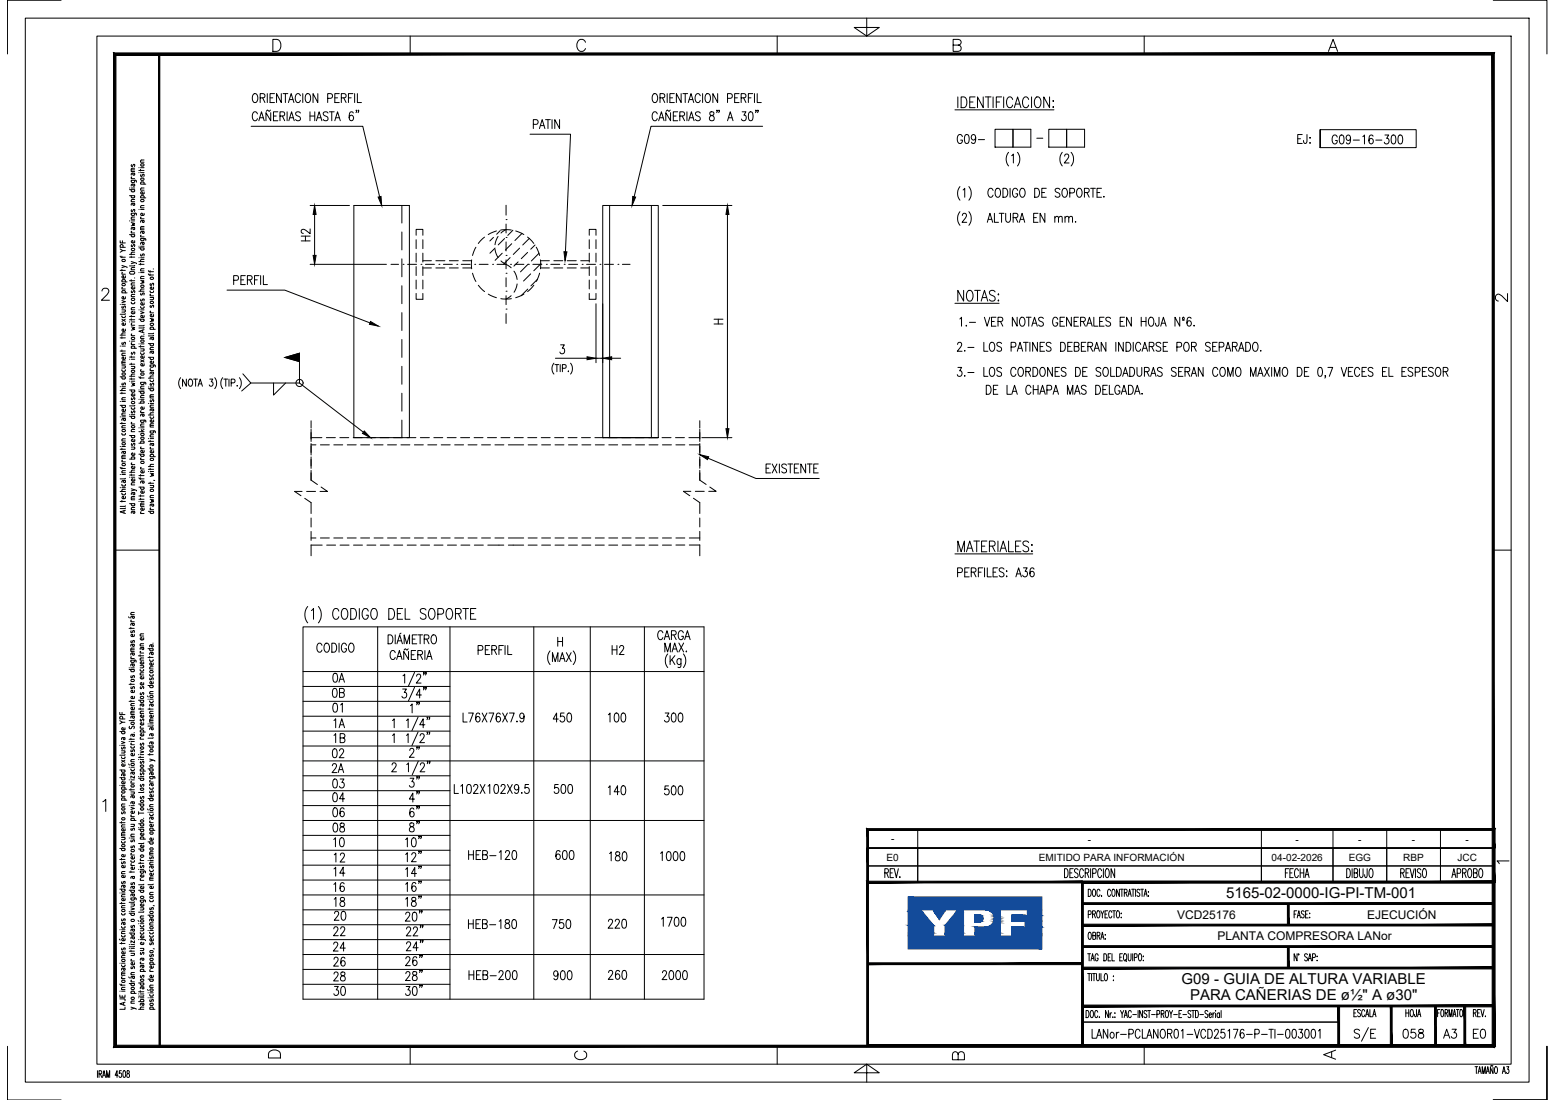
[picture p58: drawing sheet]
<svg xmlns="http://www.w3.org/2000/svg" width="420mm" height="297mm" viewBox="0 0 420 297" stroke-linecap="round" stroke-linejoin="round" font-family="sans-serif">
<defs><g id="words">
<g font-size="4.1">
<text x="331.3" y="242.6">5165-02-0000-IG-PI-TM-001</text>
<text x="319.3" y="265.8">G09 - GUIA DE ALTURA VARIABLE</text>
<text x="321.5" y="270.2">PARA CAÑERIAS DE ø½&quot; A ø30&quot;</text>
</g>
<g font-size="3.2">
<text x="318" y="248.1">VCD25176</text>
<text x="369.4" y="248.1">EJECUCIÓN</text>
<text x="329" y="253.9">PLANTA COMPRESORA LANor</text>
</g>
<g font-size="2.7">
<text x="240.7" y="227.5">-</text>
<text x="293.9" y="227.5">-</text>
<text x="350.1" y="227.5">-</text>
<text x="367" y="227.5">-</text>
<text x="381.5" y="227.5">-</text>
<text x="396" y="227.5">-</text>
<text x="239.5" y="232.4">E0</text>
<text x="280.7" y="232.4">EMITIDO PARA INFORMACIÓN</text>
<text x="343.6" y="232.4">04-02-2026</text>
<text x="364.4" y="232.4">EGG</text>
<text x="379.2" y="232.4">RBP</text>
<text x="393.8" y="232.4">JCC</text>
</g>
</g></defs>
<!-- layer: AESA-Existente -->
<g fill="none" stroke="#000" stroke-width=".27">
<path d="M112.4 63.5v-1.6h1.9v1.6M112.4 79.2v1.6h1.9v-1.6M112.4 64.7v2.4M112.4 68.4v2.4M112.4 72v2.4M112.4 75.6v2.4M114.3 72.4h2.3M114.3 70.4h2.3M114.3 64.7v2.4M114.3 68.4v2.4M114.3 72v2.4M114.3 75.6v2.4"/>
<path d="M117.8 72.4h2.4M117.8 70.4h2.4M121.4 72.4h2.4M121.4 70.4h2.4M125 72.4h2.4M125 70.4h2.4M127.4 70.2v2.4M127.7 73.8l.9 2.2M128.6 66.8l-.9 2.2M129.2 77l1.7 1.7M130.9 64l-1.7 1.8M131.9 79.4l2.2 1"/>
<path d="M133.3 64.1l-.9 1M133.8 67.3l.3 1.3 .5 .9M133.8 67l-1.4 1.4M134.1 62.4l-2.2 .9M134.6 63.8l-.5 1-.3 1.3M135.1 62.3l-.9 1M135.4 70.4l2.7 1.9M135.7 68.4l-1.9 1.9M136.3 64.4l-1.7 1.7M136.7 62l-1.4 .1M136.7 62l-1.3 .9M136.7 62l1.5 .1"/>
<path d="M137.8 69.6l-1.7 1.7M138.1 79.8l-1.4 1M138.3 65.8l-1.8 1.7M138.6 62.2l-1.4 1.4M138.9 73.2l.5 1 .3 1.3M139.3 62.4l2.2 .9M139.7 76.7l-.3 1.3-.5 .9M140 70.7l-1.1 1.2M140.4 67l-1.7 1.7M141.1 63l-2 1.9M141.6 79.4l-2.3 1M142.5 64l1.7 1.7"/>
<path d="M142.6 68.2l-1.8 1.7M142.6 78.1l-1.8 1.7M142.7 71.3l-2.1 2.1M143 64.4l-1.8 1.8M143.4 74l-1.9 1.9M144.3 77l-1.7 1.7M144.6 66.2l-1.2 1.1M144.9 66.7l.9 2.3M145.2 75.4l-1.8 1.8M145.6 68.4l-2 2.1M145.8 73.8l-.9 2.2M146 70.2v2.4"/>
<path d="M146.1 72.4h2.3M146.1 70.4h2.3M146.2 71.2l-2 1.9M149.6 72.4h2.5M149.6 70.4h2.5M153.3 72.4h2.4M153.3 70.4h2.4M156.9 72.4h2.3M156.9 70.4h2.3M159.2 63.5v-1.6h1.8v1.6M159.2 79.2v1.6h1.8v-1.6M159.2 64.7v2.4"/>
<path d="M159.2 68.4v2.4M159.2 72v2.4M159.2 75.6v2.4M161 64.7v2.4M161 68.4v2.4M161 72v2.4M161 75.6v2.4M135.3 80.7l1.4 .1M138.2 80.7l-1.5 .1M84.1 118.2h2.9M84.1 113.6v2M84.1 115.9v3.3"/>
<path d="M84.1 119.8v3.1M88.2 118.2h2.4M91.8 118.2h2.4M95.4 118.2h2.5M99.1 118.2h2.4M102.7 118.2h2.4M106.3 118.2h2.5M110 118.2h2.4M113.6 118.2h2.4M117.2 118.2h2.4M120.8 118.2h2.5M124.5 118.2h2.4"/>
<path d="M128.1 118.2h2.4M131.7 118.2h2.5M135.4 118.2h2.4M139 118.2h2.4M142.6 118.2h2.4M146.2 118.2h2.5M149.9 118.2h2.4M153.5 118.2h2.4M157.1 118.2h2.4M160.7 118.2h2.5M164.4 118.2h2.4M168 118.2h2.4"/>
<path d="M171.6 118.2h2.5M175.3 118.2h2.4M178.9 118.2h2.4M182.5 118.2h2.4M186.1 118.2h3M189.1 113.6v2M189.1 115.9v3.3M189.1 119.8v3M81.6 132.7h-2l1.7 1.2M82.3 134.6l1.8 1.1v3M82.8 132.7h2.5M84.1 120.1h1.3"/>
<path d="M84.1 127v2.7l1.7 1.1M84.1 123.4v3.1M84.1 139.9v2.4M86.6 120.1h2.4M86.8 131.5l1.7 1.2h-2M90.2 120.1h2.4M93.8 120.1h2.4M97.5 120.1h2.4M101.1 120.1h2.4M104.7 120.1h2.4M108.3 120.1h2.4M112 120.1h2.4"/>
<path d="M115.6 120.1h2.4M119.2 120.1h2.4M122.9 120.1h2.4M126.5 120.1h2.4M130.1 120.1h2.4M133.7 120.1h2.4M137.4 120.1h4.1M142.7 120.1h2.4M146.3 120.1h2.5M150 120.1h2.4M153.6 120.1h2.4M157.2 120.1h2.4"/>
<path d="M160.8 120.1h2.5M164.5 120.1h2.4M168.1 120.1h2.4M171.7 120.1h2.5M175.4 120.1h2.4M179 120.1h2.4M182.6 120.1h2.4M186.2 120.1h2.9M186.7 132.7h-2l1.7 1.2M187.4 134.5l1.7 1.2v3M187.9 132.7h2.4M189.1 127v2.7l1.7 1.1"/>
<path d="M189.1 123.4v3.1M189.1 139.9v2.4M191.8 131.5l1.7 1.2h-2M84.1 147.2h3M84.1 145.3h1.3M84.1 143.5v2.4M84.1 147.1v3M86.6 145.3h2.4M88.3 147.2h2.4M90.2 145.3h2.4M91.9 147.2h2.4M93.8 145.3h2.4"/>
<path d="M95.5 147.2h2.4M97.5 145.3h2.4M99.1 147.2h2.5M101.1 145.3h2.4M102.8 147.2h2.4M104.7 145.3h2.4M106.4 147.2h2.4M108.3 145.3h2.5M110 147.2h2.5M112 145.3h2.4M113.7 147.2h2.4M115.6 145.3h2.4"/>
<path d="M117.3 147.2h2.4M119.2 145.3h2.4M120.9 147.2h2.4M122.9 145.3h2.4M124.5 147.2h2.5M126.5 145.3h2.4M128.2 147.2h2.4M130.1 145.3h2.4M131.8 147.2h4.3M133.7 145.3h2.4M137.4 145.3h4.1M137.4 147.2h4.1"/>
<path d="M142.7 147.2h2.4M142.7 145.3h2.4M146.3 147.2h2.5M146.3 145.3h2.5M150 147.2h2.4M150 145.3h2.4M153.6 147.2h2.4M153.6 145.3h2.4M157.2 147.2h2.4M157.2 145.3h2.4M160.8 147.2h2.5M160.8 145.3h2.5"/>
<path d="M164.5 147.2h2.4M164.5 145.3h2.4M168.1 147.2h2.4M168.1 145.3h2.4M171.7 147.2h2.5M171.7 145.3h2.5M175.4 147.2h2.4M175.4 145.3h2.4M179 147.2h2.4M179 145.3h2.4M182.6 147.2h2.4M182.6 145.3h2.4"/>
<path d="M186.2 147.2h2.9M186.2 145.3h2.9M189.1 143.5v2.4M189.1 147.1v3"/>
</g>
<!-- layer: AESA-Ejes -->
<g fill="none" stroke="#000" stroke-width=".27">
<path d="M136.7 59.3h.1M136.7 55.4v2.7M105.6 71.4h2.1M108.9 71.4h.1M110.1 71.4h2.4M113.7 71.4h.1M115 71.4h2.4M118.6 71.4h.1M119.8 71.4h2.4M123.4 71.4h.1M124.6 71.4h2.4M128.3 71.4h.1"/>
<path d="M129.5 71.4h2.4M133.1 71.4h.1M134.3 71.4h2.4M136.7 78.6h.1M136.7 73.8h.1M136.7 69h.1M136.7 64.1h.1M136.7 60.5v2.4M136.7 65.3v2.5M136.7 70.2v2.4M136.7 75v2.4M136.7 79.8v2.5"/>
<path d="M137.9 71.4h.1M139.1 71.4h2.5M142.8 71.4h.1M144 71.4h2.4M147.6 71.4h.1M148.8 71.4h2.4M152.4 71.4h.1M153.6 71.4h2.5M157.3 71.4h.1M158.5 71.4h2.4M162.1 71.4h.1M163.3 71.4h2.5"/>
<path d="M167 71.4h.1M168.2 71.4h2M136.7 83.5h.1M136.7 84.7v2.6"/>
</g>
<!-- layer: AESA-Soportes -->
<g fill="none" stroke="#000" stroke-width=".27">
<path d="M95.6 55.5v62.7h15v-62.7h-15M108.6 55.5v4.7M162.9 55.5h15v62.7h-15zM164.7 55.5v62.7M176 55.5v62.7M108.6 62.6v4.9M108.6 69.9v4.8M108.6 77.2v4.8M108.6 84.4v4.8M108.6 91.7v4.8M108.6 98.9v4.9M108.6 106.2v4.8"/>
<path d="M108.6 113.4v4.8M162.9 118.2h15"/>
</g>
<!-- layer: AESA-Simbologia -->
<g fill="none" stroke="#000" stroke-width=".27">
<path d="M268.9 34.9h4.8v4.8h-4.8zM273.7 34.9h4.8v4.8h-4.8zM280.1 37.3h1.7M283.4 34.9h4.8v4.8h-4.8zM288.2 34.9h4.9v4.8h-4.9zM356.7 35v4.9v-4.9h26v4.9h-26M81.9 169.3h108.3v100.5h-108.3zM102 169.3v100.5M121.6 169.3v100.5M144.2 169.3v100.5M159.5 169.3v100.5M174.1 169.3v100.5"/>
<path d="M81.9 193.4h39.7M81.9 189.4h39.7M81.9 185.4h39.7M81.9 181.3h108.3M81.9 197.4h39.7M81.9 217.5h39.7M81.9 213.5h39.7M81.9 209.5h39.7M81.9 205.5h108.3M81.9 201.5h39.7M81.9 237.6h39.7M81.9 233.6h39.7"/>
<path d="M81.9 229.6h39.7M81.9 225.6h39.7M81.9 221.6h108.3M81.9 241.7h108.3M81.9 257.8h108.3M81.9 253.7h39.7M81.9 249.7h39.7M81.9 245.7h39.7M81.9 265.8h39.7M81.9 261.8h39.7"/>
</g>
<!-- layer: AESA-Textos-02 -->
<g fill="none" stroke="#000" stroke-width=".27">
<path d="M260 36.9a.71 .71 0 0 0-.8-.6 .71 .71 0 0 0-.5 .9v.6a.72 .72 0 0 0 .6 1 .72 .72 0 0 0 .7-1h-.4M260.9 36.4l.4-.1a1.58 1.58 0 0 1 0 2.4h-.2a1.8 1.8 0 0 1-.2-2.3zM263.6 37.1a.67 .67 0 0 1-.6 .7 .69 .69 0 0 1-.6-1 .69 .69 0 0 1 1.1-.1l.1 .4a1.18 1.18 0 0 1-.7 1.6l-.4-.3M264.4 37.7h1.6M350.6 37.5h.8M351.9 36.3h-1.3v2.4h1.3M353.1 36.3v1.9l-.1 .4h-.6l-.2-.7M353.9 37.2h.2zM354 38.5v.2zM361.3 37a.71 .71 0 0 0-.9-.5 .71 .71 0 0 0-.5 .9v.5a.72 .72 0 0 0 .7 1 .72 .72 0 0 0 .7-1h-.5M362.1 36.6l.5-.1a1.58 1.58 0 0 1 0 2.4h-.2a1.8 1.8 0 0 1-.3-2.3zM364.9 37.3a.63 .63 0 0 1-.6 .6 .68 .68 0 0 1-.6-.9 .68 .68 0 0 1 1.1-.2l.1 .5a1.18 1.18 0 0 1-.7 1.6l-.4-.4"/>
<path d="M365.7 37.8h1.6M368.2 36.9l.5-.4v2.4M371 36.8a.52 .52 0 0 0-.8-.2l-.2 .3a1.62 1.62 0 0 0 .4 2 .71 .71 0 0 0 .7-.9 .71 .71 0 0 0-.9-.5l-.3 .6M371.7 37.8h1.7M374.2 36.5h1l-.5 .9a.71 .71 0 0 1 .6 1.1 .71 .71 0 0 1-1.3-.1M376.2 36.6l.4-.1a1.58 1.58 0 0 1 0 2.4h-.2a1.8 1.8 0 0 1-.2-2.3zM378 36.6l.5-.1a1.58 1.58 0 0 1 0 2.4h-.2a1.8 1.8 0 0 1-.3-2.3zM259.4 50.4a2.95 2.95 0 0 0 0 3.7M259.4 57.2a2.95 2.95 0 0 0 0 3.6M260 58.2l.4-.6h.4l.3 .5-.2 .8-1 1.1h1.3M260.2 51.3l.5-.5v2.5M261.8 50.4a2.95 2.95 0 0 1 0 3.7"/>
<path d="M261.8 57.2a2.95 2.95 0 0 1 0 3.6M267 59.2h.9M268.3 51.4a.65 .65 0 0 0-1-.4 1.61 1.61 0 0 0 .2 2.3 .71 .71 0 0 0 .8-.6M268.7 57.6v2.4h1.1M269.2 51l.2-.2a1.3 1.3 0 0 1 1 1 1.3 1.3 0 0 1-.4 1.3l-.2 .2a1.32 1.32 0 0 1-1-1 1.32 1.32 0 0 1 .4-1.3zM270 57.6h1.3M270.6 57.6v2.4M271 50.8a1.28 1.28 0 0 1 1.3 .9 1.28 1.28 0 0 1-.4 1.4l-.9 .2zM271.7 57.6v1.7a.65 .65 0 0 0 .7 .7 .65 .65 0 0 0 .6-.7v-1.7M272.5 41.1a2.88 2.88 0 0 0 0 3.7M272.9 50.8v2.5M273.3 42l.5-.4v2.4"/>
<path d="M273.7 58.8l1.2-.2 .1-.3-.1-.6-1.2-.1v2.4M274.4 58.8l.6 1.2M274.9 41.1a2.95 2.95 0 0 1 0 3.7M275 51.4a.71 .71 0 0 0-.9-.5 .71 .71 0 0 0-.5 .9v.5a.72 .72 0 0 0 .7 1 .72 .72 0 0 0 .7-1h-.5M275.7 59.2h.9M275.9 51l.2-.2a1.3 1.3 0 0 1 1 1 1.3 1.3 0 0 1-.5 1.3l-.2 .2a1.32 1.32 0 0 1-1-1 1.32 1.32 0 0 1 .5-1.3zM279.3 58.8h.7M279.6 50.8a1.28 1.28 0 0 1 1.3 .9 1.28 1.28 0 0 1-.4 1.4l-.9 .2zM280.5 57.6h-1.2v2.4h1.2M281.5 52h.7M282.3 57.6v2.4l-1.3-2.4v2.4M282.7 50.8h-1.2v2.5h1.2"/>
<path d="M285 58.9l.5-.5 .4 .1 .1 1.5M285 58.4v1.6M286 58.9l.5-.5 .4 .1 .1 1.5M286.4 51.2a.65 .65 0 0 0-.8-.4 .65 .65 0 0 0-.4 .9l1 .5a.66 .66 0 0 1-.1 1 .66 .66 0 0 1-1-.3M287 41.1a2.95 2.95 0 0 0 0 3.7M287.3 51l.2-.2a1.3 1.3 0 0 1 1 1 1.3 1.3 0 0 1-.5 1.3l-.2 .2a1.32 1.32 0 0 1-1-1 1.32 1.32 0 0 1 .5-1.3zM287.7 42.2l.3-.6h.4l.4 .4-.3 .8-.9 1.2h1.3M287.8 58.9l.4-.5 .5 .1 .1 1.5M287.8 58.4v1.6M288.8 58.9l.4-.5 .5 .1 .1 1.5M289.1 52.1l1.1-.1 .1-.3v-.6l-.4-.3h-.8v2.5M289.4 41.1a2.88 2.88 0 0 1 0 3.7"/>
<path d="M290.6 59.8v.2zM291.3 51l.1-.2a1.3 1.3 0 0 1 1 1 1.3 1.3 0 0 1-.4 1.3l-.2 .2a1.3 1.3 0 0 1-1-1 1.3 1.3 0 0 1 .5-1.3zM293 52l1.1-.1 .2-.4-.1-.4-.4-.3h-.8v2.5M293.7 52l.6 1.3M294.7 50.8h1.3M295.3 50.8v2.5M296.4 52h.8M297.6 50.8h-1.2v2.5h1.2M298.3 53v.3zM266.8 60l.7-2.4 .7 2.4M275.4 60l.8-2.4 .7 2.4M258.7 93l.4-.6 .6 .1 .1 .4-.2 .8-.9 1.2h1.2"/>
<path d="M258.8 99.2h1l-.5 .9a.71 .71 0 0 1 .6 1.1 .71 .71 0 0 1-1.2 0M259.4 86.1l.4-.4v2.4M260.7 94.6v.3zM261.1 87.8v.3zM261.5 93.8h1.7M261.9 87h1.7M265.8 92.4v2.5h1.1M265.8 99.2v2.4h1.1M266 85.7l.7 2.4 .8-2.4M267.7 92.5l.2-.1a1.32 1.32 0 0 1 1 1 1.32 1.32 0 0 1-.5 1.3l-.2 .2a1.32 1.32 0 0 1-1-1 1.32 1.32 0 0 1 .5-1.4zM267.7 99.3l.2-.1a1.32 1.32 0 0 1 1 1 1.32 1.32 0 0 1-.5 1.3l-.2 .1a1.32 1.32 0 0 1-1-1 1.32 1.32 0 0 1 .5-1.3zM267.9 86.8h.7"/>
<path d="M269.1 85.7h-1.2v2.4h1.2M269.7 86.8l1.1-.1 .2-.3-.2-.6-1.1-.1v2.4M270.3 86.8l.7 1.3M270.6 92.8a.67 .67 0 0 0-.7-.4 .67 .67 0 0 0-.6 .6l.2 .4 .9 .4 .2 .7a.74 .74 0 0 1-1.3 0M270.6 99.6a.67 .67 0 0 0-.7-.4 .67 .67 0 0 0-.6 .6l.2 .3 .9 .5 .2 .7a.74 .74 0 0 1-1.3 0M273.2 93.7h.8a.67 .67 0 0 0 .5-.6 .67 .67 0 0 0-.5-.7h-.8v2.5M274.5 99.8a.65 .65 0 0 0-1-.5 1.62 1.62 0 0 0 .2 2.3 .67 .67 0 0 0 .8-.5M274.8 85.7v2.4l-1.3-2.4v2.4M274.9 94.9l.7-2.5 .7 2.5M275.1 94.1h1M275.4 99.3l.2-.1a1.32 1.32 0 0 1 1 1 1.32 1.32 0 0 1-.4 1.3l-.2 .1a1.32 1.32 0 0 1-1-1 1.32 1.32 0 0 1 .4-1.3zM275.8 85.8l.2-.1a1.32 1.32 0 0 1 1 .9 1.32 1.32 0 0 1-.4 1.4l-.2 .1a1.32 1.32 0 0 1-1-1 1.32 1.32 0 0 1 .4-1.3z"/>
<path d="M276.5 92.4h1.3M277.2 92.4v2.5M277.3 85.7h1.3M278 85.7v2.4M278.3 92.4v2.5M278.8 88.1l.7-2.4 .8 2.4M279.1 87.3h.9M279.1 99.2a1.29 1.29 0 0 1 1.3 .8 1.29 1.29 0 0 1-.4 1.5l-.9 .1zM280.3 92.4v2.5l-1.3-2.5v2.5M281 93.6h.8M281.3 99.3l.2-.1a1.32 1.32 0 0 1 1 1 1.32 1.32 0 0 1-.5 1.3l-.1 .1a1.31 1.31 0 0 1-1-.9 1.31 1.31 0 0 1 .4-1.4zM281.9 86a.64 .64 0 0 0-.8-.3 .64 .64 0 0 0-.4 .8l1 .5 .2 .7a.76 .76 0 0 1-1.3 0"/>
<path d="M282.2 92.4h-1.2v2.5h1.2M284 92.8a.68 .68 0 0 0-.7-.4 .68 .68 0 0 0-.6 .6l.2 .4 .9 .4 .2 .7a.76 .76 0 0 1-1.3 0M284.4 99.2v2.4l-1.3-2.4v2.4M285.8 86.2a.71 .71 0 0 0-.9-.5 .71 .71 0 0 0-.5 .9v.6a.72 .72 0 0 0 .7 .9 .72 .72 0 0 0 .7-.9h-.5M286.3 99.2h-1.2v2.4h1.2M286.4 86.8h.8M286.6 92.4a1.27 1.27 0 0 1 1.2 .7 1.27 1.27 0 0 1-.1 1.4l-.5 .4h-.6zM287.6 85.7h-1.2v2.4h1.2M288 99.6a.64 .64 0 0 0-.8-.4 .64 .64 0 0 0-.3 .8l.9 .6 .2 .7a.76 .76 0 0 1-1.3 0M288.5 93.6h.7M289.5 85.7v2.4l-1.3-2.4v2.4M289.7 92.4h-1.2v2.5h1.2"/>
<path d="M290.2 86.8h.8M290.3 93.6l1.1-.1 .1-.4-.1-.6-1.1-.1v2.5h.8l.3-.3 .1-.5-.4-.5M290.6 99.2a1.3 1.3 0 0 1 1.3 .8 1.3 1.3 0 0 1-.4 1.5l-.9 .1zM291.4 85.7h-1.2v2.4h1.2M292 86.8l1.1-.1 .2-.3-.2-.6-1.1-.1v2.4M292.2 93.6h.7M292.6 86.8l.7 1.3M293.4 92.4h-1.2v2.5h1.2M293.6 88.1l.8-2.4 .7 2.4M293.8 99.2h-1.3v2.4h1.3M293.9 87.3h.9M293.9 93.6l1.1-.1 .2-.4-.2-.6-1.1-.1v2.5"/>
<path d="M294.6 93.6l.6 1.3M295.6 85.7v2.4h1.1M295.6 94.9l.7-2.5 .8 2.5M295.9 94.1h.9M297.1 86.8h.8M297.4 99.6a.64 .64 0 0 0-.8-.4 .64 .64 0 0 0-.4 .8l1 .6 .2 .7a.76 .76 0 0 1-1.3 0M298.3 85.7h-1.2v2.4h1.2M298.4 99.3l.1-.1a1.31 1.31 0 0 1 1.1 1 1.31 1.31 0 0 1-.5 1.3l-.2 .1a1.32 1.32 0 0 1-1-1 1.32 1.32 0 0 1 .5-1.3zM298.8 92.4v2.5l-1.3-2.5v2.5M300.1 86a.68 .68 0 0 0-.8-.4 .68 .68 0 0 0-.5 .6l.2 .4 .9 .4 .2 .7a.76 .76 0 0 1-1.3 0M300.1 99.2v2.4h1.1M301.5 92.4v2.5"/>
<path d="M301.7 99.2a1.3 1.3 0 0 1 1.3 .8 1.3 1.3 0 0 1-.4 1.5l-.9 .1zM302.7 86.8h.7M303.5 92.4v2.5l-1.3-2.5v2.5M303.8 85.7h-1.1v2.4h1.1M304.2 92.4a1.3 1.3 0 0 1 1.4 .8 1.3 1.3 0 0 1-.4 1.5l-1 .2zM305.3 99.2a1.3 1.3 0 0 1 1.3 .8 1.3 1.3 0 0 1-.4 1.5l-.9 .1zM305.7 85.7v2.4l-1.3-2.4v2.4M306.2 92.4v2.5M307.2 99.2v1.8a.65 .65 0 0 0 .7 .6 .65 .65 0 0 0 .6-.6v-1.8M308.2 93a.64 .64 0 0 0-1-.5 1.6 1.6 0 0 0 .2 2.4 .67 .67 0 0 0 .8-.6M308.4 86.8h1.2M308.4 85.7v2.4"/>
<path d="M308.6 94.9l.7-2.5 .8 2.5M308.9 94.1h.9M309.6 85.7v2.4M310.5 93.6l1.1-.1 .2-.4-.2-.6-1.1-.1v2.5M310.7 85.8l.2-.1a1.32 1.32 0 0 1 1 .9 1.32 1.32 0 0 1-.5 1.4l-.2 .1a1.32 1.32 0 0 1-1-1 1.32 1.32 0 0 1 .5-1.3zM311.2 93.6l.6 1.3M313.2 85.7v1.8l-.2 .5h-.6l-.2-.7M313.6 88.1l.7-2.4 .8 2.4M313.6 92.8a.69 .69 0 0 0-.7-.4 .69 .69 0 0 0-.5 .6l.1 .4 1 .4 .1 .7a.75 .75 0 0 1-1.2 0M313.9 87.3h.9M314 99.6a.65 .65 0 0 0-.8-.4 .65 .65 0 0 0-.4 .8l1 .6 .2 .7a.76 .76 0 0 1-1.3 0M314.3 93.6h.7"/>
<path d="M315.5 92.4h-1.2v2.5h1.2M317.8 99.6a.64 .64 0 0 0-.8-.4 .64 .64 0 0 0-.4 .8l1 .6 .2 .7a.76 .76 0 0 1-1.3 0M318 93.7h.8a.66 .66 0 0 0 .5-.6 .66 .66 0 0 0-.5-.7h-.8v2.5M318.8 85.7v2.4l-1.3-2.4v2.4M319.5 86.5h.5M319.6 85.8l.1-.1a.32 .32 0 0 1 .3 .3 .32 .32 0 0 1-.4 .3zM319.6 99.2h-1.1v2.4h1.1M320.2 92.5l.2-.1a1.32 1.32 0 0 1 1 1 1.32 1.32 0 0 1-.5 1.3l-.1 .2a1.31 1.31 0 0 1-1.1-1 1.31 1.31 0 0 1 .5-1.4zM321.8 86a.52 .52 0 0 0-.8-.2l-.2 .3a1.6 1.6 0 0 0 .5 2 .71 .71 0 0 0 .6-.9 .71 .71 0 0 0-.9-.5l-.3 .6M321.9 93.6l1.1-.1 .2-.4-.2-.6-1.1-.1v2.5M322.6 93.6l.6 1.3M322.6 87.8v.3z"/>
<path d="M325.1 99.2v2.4l-1.3-2.4v2.4M327 92.8a.68 .68 0 0 0-.7-.4 .68 .68 0 0 0-.6 .6l.2 .4 .9 .4 .2 .7a.76 .76 0 0 1-1.3 0M327.7 93.6h.7M328.9 92.4h-1.2v2.5h1.2M329 99.8a.65 .65 0 0 0-1-.5 1.62 1.62 0 0 0 .2 2.3 .67 .67 0 0 0 .8-.5M329.4 93.7l1.1-.1 .2-.4-.2-.7-1.1-.1v2.5M330 99.3l.2-.1a1.32 1.32 0 0 1 1 1 1.32 1.32 0 0 1-.5 1.3l-.2 .1a1.32 1.32 0 0 1-1-1 1.32 1.32 0 0 1 .5-1.3zM331.1 94.9l.7-2.5 .7 2.5M331.3 94.1h1M333 93.6l1.1-.1 .2-.4-.2-.6-1.1-.1v2.5M333.7 93.6l.6 1.3M334.2 99.3l.2-.1a1.32 1.32 0 0 1 1 1 1.32 1.32 0 0 1-.5 1.3l-.1 .1a1.32 1.32 0 0 1-1-1 1.32 1.32 0 0 1 .4-1.3z"/>
<path d="M334.7 94.9l.7-2.5 .7 2.5M334.9 94.1h1M336.6 92.4a1.3 1.3 0 0 1 1.3 .8 1.3 1.3 0 0 1-.4 1.5l-.9 .2zM338.8 92.5l.2-.1a1.31 1.31 0 0 1 1 1 1.31 1.31 0 0 1-.4 1.3l-.2 .2a1.32 1.32 0 0 1-1-1 1.32 1.32 0 0 1 .4-1.4zM340.7 94.6v.3zM341.7 99.2l1.3 2.4M343 99.2l-1.3 2.4M343.6 99.2v2.4M346.8 99.3l.2-.1a1.32 1.32 0 0 1 1 1 1.32 1.32 0 0 1-.4 1.3l-.2 .1a1.31 1.31 0 0 1-1-.9 1.31 1.31 0 0 1 .4-1.4zM350.5 99.2a1.27 1.27 0 0 1 1.3 .7 1.27 1.27 0 0 1-.2 1.4l-.4 .3h-.7zM353.7 99.2h-1.3v2.4h1.3M356.3 99.3l.5-.1a1.58 1.58 0 0 1 0 2.4h-.2a1.8 1.8 0 0 1-.3-2.3z"/>
<path d="M358.8 99.2h1.3l-.9 2.4M362.4 99.2l.7 2.4 .8-2.4M365.5 99.2h-1.2v2.4h1.2M367.4 99.8a.71 .71 0 0 0-.9-.6 .71 .71 0 0 0-.5 .9v.6a.71 .71 0 0 0 .5 .9 .71 .71 0 0 0 .9-.5M369.2 99.2h-1.2v2.4h1.2M371 99.6a.65 .65 0 0 0-.9-.4 .65 .65 0 0 0-.3 .8l1 .6 .2 .7a.76 .76 0 0 1-1.3 0M374.7 99.2h-1.2v2.4h1.2M375.3 99.2v2.4h1.1M380 99.2h-1.2v2.4h1.2M381.7 99.6a.64 .64 0 0 0-.8-.4 .64 .64 0 0 0-.3 .8l1 .6 .1 .7a.76 .76 0 0 1-1.3 0M385.5 99.2h-1.2v2.4h1.2M387.3 99.6a.69 .69 0 0 0-.8-.4 .69 .69 0 0 0-.5 .6l.2 .3 .9 .5 .2 .7a.75 .75 0 0 1-1.3 0"/>
<path d="M388.2 99.3l.2-.1a1.32 1.32 0 0 1 1 1 1.32 1.32 0 0 1-.5 1.3l-.2 .1a1.32 1.32 0 0 1-1-1 1.32 1.32 0 0 1 .5-1.3zM260.7 101.4v.2zM261.5 100.6h1.7M266.5 104a1.3 1.3 0 0 1 1.3 .9 1.3 1.3 0 0 1-.4 1.4l-.9 .2zM268.4 105.2h.8M269.6 104h-1.2v2.5h1.2M272.1 104v2.5h1.1M273.4 106.5l.7-2.5 .8 2.5M273.7 105.7h.9M277.2 100.4l1.1-.1 .1-.4-.1-.6-1.1-.1v2.4M277.8 100.4l.6 1.2M278.6 104.6a.71 .71 0 0 0-.9-.5 .71 .71 0 0 0-.5 .9v.5a.71 .71 0 0 0 .5 1 .71 .71 0 0 0 .9-.6"/>
<path d="M279.2 105.2h1.3M279.2 104v2.5M280.5 104v2.5M280.9 106.5l.8-2.5 .7 2.5M281.2 105.7h1M282.9 105.3h.8l.5-.4a.62 .62 0 0 0-.5-.9h-.8v2.5M284.5 106.5l.8-2.5 .7 2.5M284.8 105.7h.9M285.1 100.4h.7M288.4 106.5v-2.5l.7 2.5 .8-2.5v2.5M290.3 106.5l.8-2.5 .7 2.5M290.6 105.7h.9"/>
<path d="M292.5 100.4h.8M293.5 104.4a.65 .65 0 0 0-.9-.4 .65 .65 0 0 0-.3 .9l1 .5a.66 .66 0 0 1-.1 1.1 .66 .66 0 0 1-1-.4M296.1 104a1.3 1.3 0 0 1 1.3 .9 1.3 1.3 0 0 1-.4 1.4l-.9 .2zM298 105.2h.7M299.2 104h-1.2v2.5h1.2M299.7 104v2.5h1.1M302.6 104.6a.71 .71 0 0 0-.9-.5 .71 .71 0 0 0-.5 .9v.5a.72 .72 0 0 0 .7 1 .72 .72 0 0 0 .7-1h-.5M303 106.5l.7-2.5 .7 2.5M303.2 105.7h1M303.3 101.6l.8-2.4 .7 2.4M303.6 100.8h.9M304.9 104a1.3 1.3 0 0 1 1.3 .9 1.3 1.3 0 0 1-.4 1.4l-.9 .2z"/>
<path d="M306.6 106.5l.7-2.5 .7 2.5M306.8 105.7h1M308.6 106.2v.3zM309.2 100.4l1.1-.1 .2-.4-.2-.6-1.1-.1v2.4M309.9 100.4l.6 1.2M310.9 101.6l.7-2.4 .8 2.4M311.2 100.8h.9M318.5 100.4h.7M320.2 100.4l1.1-.1 .2-.4-.2-.6-1.1-.1v2.4M320.8 100.4l.7 1.2M321.9 101.6l.7-2.4 .7 2.4M322.1 100.8h.9"/>
<path d="M331.7 101.6v-2.4l.7 2.4 .8-2.4v2.4M337.9 101.6v-2.4l.7 2.4 .8-2.4v2.4M339.8 101.6l.8-2.4 .7 2.4M340.1 100.8h.9M344.3 101.6v-2.4l.8 2.4 .7-2.4v2.4M352.4 100.4h.8M358.2 101.5h-.2h.2l-.2 .6M364.3 100.4h.8M368 100.4h.7M373.5 100.4h.8M378.8 100.4h.7M382.4 100.5l1.1-.1 .2-.4-.2-.7-1.1-.1v2.4"/>
<path d="M384.3 100.4h.8M390 100.4l1.1-.1 .1-.4-.1-.6-1.1-.1v2.4M390.6 100.4l.6 1.2M258.7 154.6h.9a.66 .66 0 0 0 .5-.6 .66 .66 0 0 0-.5-.7h-.9v2.5M260.7 154.5h.7M261.9 153.3h-1.2v2.5h1.2M262.4 154.5l1.1-.1 .2-.4-.1-.4-.4-.3h-.8v2.5M263.1 154.5l.6 1.3M264.4 154.5h.7M265.6 153.3h-1.2v2.5M266 153.3v2.5M266.8 153.3v2.5h1.1"/>
<path d="M268.3 154.5h.7M269.5 153.3h-1.2v2.5h1.2M271.3 153.7a.64 .64 0 0 0-.8-.4 .64 .64 0 0 0-.4 .8l1 .6a.66 .66 0 0 1-.2 1.1 .66 .66 0 0 1-.9-.4M271.9 155.6h.2zM272 154.1v.3zM274.5 155.8l.7-2.5 .8 2.5M274.8 155h.9M276.5 153.3h1l-.5 1a.71 .71 0 0 1 .6 1.1 .71 .71 0 0 1-1.3-.1M279.4 153.7l-.1-.2-.5-.2a1.45 1.45 0 0 0 .1 2.5 .69 .69 0 0 0 .6-1 .69 .69 0 0 0-1.1-.2l-.1 .4M87 174.3a.71 .71 0 0 0-.9-.6 .71 .71 0 0 0-.5 .9v.6a.71 .71 0 0 0 .5 .9 .71 .71 0 0 0 .9-.6M87.9 173.8l.2-.1a1.33 1.33 0 0 1 1 1 1.33 1.33 0 0 1-.5 1.3l-.1 .1a1.31 1.31 0 0 1-1-1 1.31 1.31 0 0 1 .4-1.3zM89.7 173.7a1.3 1.3 0 0 1 1.3 .8 1.3 1.3 0 0 1-.4 1.5l-.9 .1z"/>
<path d="M91.6 173.7v2.4M93.6 174.3a.65 .65 0 0 0-1-.5 1.63 1.63 0 0 0 .2 2.3 .73 .73 0 0 0 .8-.9h-.4M94.6 173.8l.1-.1a1.33 1.33 0 0 1 1 1 1.33 1.33 0 0 1-.4 1.3l-.2 .1a1.32 1.32 0 0 1-1-1 1.32 1.32 0 0 1 .5-1.3zM104.9 171.4a1.29 1.29 0 0 1 1.3 .8 1.29 1.29 0 0 1-.4 1.5l-.9 .1zM106.8 176.2a.65 .65 0 0 0-1-.4 1.62 1.62 0 0 0 .2 2.3 .67 .67 0 0 0 .8-.6M106.8 171.4v2.4M107.2 178.1l.7-2.4 .7 2.4M107.3 173.8l.7-2.4 .7 2.4M107.4 177.3h1M107.5 173h1M108.4 171l-.4 .2M109.2 173.8v-2.4l.7 2.4 .8-2.4v2.4"/>
<path d="M110.3 175.2l-.3 .3-.4-.3-.4 .3M110.4 175.9v2.2l-1.3-2.2v2.2M111.1 176.8h.8M111.4 172.6h.7M112.3 175.7h-1.2v2.4h1.2M112.6 171.4h-1.2v2.4h1.2M112.9 176.8l1.1-.1 .2-.3-.2-.6-1.1-.1v2.4M112.9 171.4h1.3M113.5 171.4v2.4M113.5 176.8l.7 1.3M114.6 172.6l1.1-.1 .2-.4-.2-.6-1.1-.1v2.4M114.8 175.7v2.4"/>
<path d="M115.3 178.1l.7-2.4 .7 2.4M115.3 172.6l.6 1.2M115.5 177.3h1M116.8 171.5l.2-.1a1.32 1.32 0 0 1 1 1 1.32 1.32 0 0 1-.4 1.3l-.2 .1a1.32 1.32 0 0 1-1-.9 1.32 1.32 0 0 1 .4-1.4zM129.2 175.6h.8a.67 .67 0 0 0 .5-.7 .67 .67 0 0 0-.5-.6h-.8v2.4M131.1 175.5h.8M132.3 174.3h-1.2v2.4h1.2M132.9 175.5l1.1-.1 .2-.4-.2-.6-1.1-.1v2.4M133.5 175.5l.7 1.2M134.8 175.5h.8M136 174.3h-1.2v2.4M136.5 174.3v2.4"/>
<path d="M137.2 174.3v2.4h1.1M148.6 175.8a2.95 2.95 0 0 0 0 3.7M149.3 178.7v-2.5l.7 2.5 .7-2.5v2.5M150.7 172.1v2.4M150.7 173.2h1.3M151.2 178.7l.7-2.5 .8 2.5M151.5 177.8h.9M152 172.1v2.4M153 176.2l1.3 2.5M154.3 176.2l-1.3 2.5M154.9 175.8a2.88 2.88 0 0 1 0 3.7M165.4 175.5h1.3"/>
<path d="M165.4 174.3v2.4M166.7 174.3v2.4M167.4 174.9l.4-.6h.3l.4 .5-.2 .8-1 1.1h1.3M179.1 170.9a.72 .72 0 0 0-.9-.6 .72 .72 0 0 0-.5 .9v.6a.72 .72 0 0 0 .5 .9 .72 .72 0 0 0 .9-.5M179.5 172.7l.7-2.4 .8 2.4M179.6 176.1v-2.5l.8 2.5 .7-2.5v2.5M179.7 171.9h1M180.4 176.6a2.88 2.88 0 0 0 0 3.7M181.1 177v2.5M181.4 171.5l1.1-.1 .2-.4-.2-.6-1.1-.1v2.4M181.5 178.1l.9 1.4M181.6 176.1l.7-2.5 .7 2.5"/>
<path d="M181.9 175.2h.9M182.1 171.5l.6 1.2M182.4 177l-1.3 1.7M183.4 173.6l1.3 2.5M184 177.8l-.1 2.2-.3 .3-.4-.1M184 178.2a.54 .54 0 0 0-.5-.4 .54 .54 0 0 0-.5 .4l-.1 .6a.64 .64 0 0 0 .7 .7l.4-.4M184.6 170.9a.71 .71 0 0 0-.8-.6 .71 .71 0 0 0-.5 .9v.6a.72 .72 0 0 0 .6 .9 .72 .72 0 0 0 .7-.9h-.4M184.7 176.6a2.95 2.95 0 0 1 0 3.7M184.7 173.6l-1.3 2.5M185 172.7l.7-2.4 .8 2.4M185.3 171.9h.9M185.4 175.8v.3z"/>
<path d="M90.1 186l.5-.1a1.58 1.58 0 0 1 0 2.4h-.2a1.8 1.8 0 0 1-.3-2.3zM90.2 190l.5-.1a1.58 1.58 0 0 1 0 2.4h-.2a1.8 1.8 0 0 1-.3-2.3zM90.2 181.9l.5-.1a1.42 1.42 0 0 1 .4 2l-.1 .3-.5 .1a1.8 1.8 0 0 1-.3-2.3zM90.2 198.6l.5-.5v2.4M90.2 194.5l.5-.4v2.4M91.6 184.2l.7-2.4 .8 2.4M91.6 196.5l.8-2.4 .7 2.4M91.7 187l1.1-.1 .2-.3-.2-.6-1.1-.1v2.4h.9a.66 .66 0 0 0 .4-.6 .66 .66 0 0 0-.4-.7M91.9 183.4h.9M91.9 199.3l1.1-.2 .2-.3-.2-.6-1.1-.1v2.4h.8l.4-.2 .1-.6-.5-.4M91.9 195.7h.9M92 190.4l.5-.5v2.4"/>
<path d="M106 198.6l.5-.5v2.4M106 194.6l.5-.5v2.4M108.8 186.1h1l-.6 .9a.72 .72 0 0 1 .7 1.1 .72 .72 0 0 1-1.3-.1M108.9 182.5l.4-.5v2.5M109.8 198.6l.5-.5v2.4M109.8 194.6l.5-.5v2.4M110.9 190.5l.5-.4v2.4M112 185.6l-1.6 3.7M112 181.6l-1.6 3.7M112.6 182.6l.3-.6 .6 .1 .2 .4-.3 .8-.9 1.2h1.3M112.8 189.7h-.2h.2l-.2 .6M113 197.7l-1.7 3.6"/>
<path d="M113 193.6l-1.7 3.7M113.3 189.7h-.2h.2l-.2 .6M113.5 198.7l.4-.6 .5 .1 .2 .4-.3 .8-.9 1.1h1.3M113.9 187.7h-1.4l.9-1.6v2.4M114.6 185.7h-.2h.2l-.2 .6M114.6 181.7h-.2h.2l-.2 .6M114.8 195.7h-1.4l.9-1.6v2.4M115.1 185.7h-.1h.1l-.1 .6M115.1 181.7h-.1h.1l-.1 .6M115.5 197.8h-.1h.1l-.1 .6M115.5 193.7h-.1h.1l-.1 .6M116.1 197.8h-.2h.2l-.2 .6"/>
<path d="M116.1 193.7h-.2h.2l-.2 .6M125.1 192.5v2.5h1.1M126.6 192.5h1.3l-.9 2.5M129.6 192.9l-.1-.2-.4-.2a1.44 1.44 0 0 0 .1 2.5 .72 .72 0 0 0 .5-.9 .72 .72 0 0 0-.9-.5l-.3 .6M130.3 192.5l1.3 2.5M131.6 192.5l-1.3 2.5M132.1 192.5h1.3l-.9 2.5M135.2 192.9l-.1-.2-.5-.2a1.44 1.44 0 0 0 .1 2.5 .69 .69 0 0 0 .6-1 .69 .69 0 0 0-1.1-.2l-.2 .4M135.8 192.5l1.3 2.5M137.1 192.5l-1.3 2.5M137.6 192.5h1.3l-.9 2.5M139.7 194.7v.3z"/>
<path d="M141.6 193.4a.63 .63 0 0 1-.6 .6 .71 .71 0 0 1-.6-.8 .71 .71 0 0 1 .9-.5 1.8 1.8 0 0 1-.2 2.3l-.5-.2-.1-.2M150.9 194.2h-1.4l.9-1.7v2.5M152.4 192.5h-.9l-.1 1.1a.75 .75 0 0 1 1 0 .75 .75 0 0 1 0 1.1 .75 .75 0 0 1-1 0l-.1-.2M153.4 192.7l.5-.2a1.6 1.6 0 0 1 0 2.5h-.2a1.8 1.8 0 0 1-.3-2.3zM164.4 193l.4-.5v2.5M166.2 192.7l.5-.2a1.56 1.56 0 0 1 0 2.5h-.2a1.8 1.8 0 0 1-.3-2.3zM168.1 192.7l.4-.2a1.56 1.56 0 0 1 0 2.5h-.2a1.8 1.8 0 0 1-.2-2.3zM179.7 192.5h1l-.5 1a.71 .71 0 0 1 .6 1.1 .71 .71 0 0 1-1.3-.1M181.7 192.7l.4-.2a1.6 1.6 0 0 1 0 2.5h-.2a1.8 1.8 0 0 1-.2-2.3zM183.5 192.7l.5-.2a1.6 1.6 0 0 1 0 2.5h-.2a1.8 1.8 0 0 1-.3-2.3zM89.8 206.8l.4-.6 .5 .1 .2 .4-.2 .8-1 1.1h1.3M90.1 202.3l.5-.1a1.58 1.58 0 0 1 0 2.4h-.2a1.78 1.78 0 0 1-.3-2.3z"/>
<path d="M90.2 210.5l.4-.1a1.58 1.58 0 0 1 0 2.4h-.2a1.8 1.8 0 0 1-.2-2.3zM90.2 214.2l.4-.1a1.58 1.58 0 0 1 0 2.4h-.2a1.8 1.8 0 0 1-.2-2.3zM90.2 218.3l.5-.2a1.6 1.6 0 0 1 0 2.5h-.2a1.8 1.8 0 0 1-.3-2.3zM91.4 208.6l.7-2.4 .8 2.4M91.7 207.8h.9M91.7 202.8l.4-.6h.4l.4 .5-.3 .8-.9 1.1h1.2M91.9 210.4h1l-.5 .9a.71 .71 0 0 1 .6 1.1 .71 .71 0 0 1-1.3-.1M93 218.5l-.1-.2-.5-.2a1.45 1.45 0 0 0 .1 2.5 .69 .69 0 0 0 .6-1 .69 .69 0 0 0-1.2-.2v.4M93.1 215.7h-1.4l.9-1.6v2.4M105.9 206.6l.2-.5 .6-.1 .3 .2v.5l-1.2 1.7h1.3M109.9 206.5l.5-.5v2.4M110.7 202.7l.4-.6h.4l.3 .4-.3 .9-.9 1.1h1.3"/>
<path d="M110.8 210.1h1l-.5 1a.71 .71 0 0 1 .6 1.1 .71 .71 0 0 1-1.3-.1M111.8 218.6l-.1-.3-.4-.1a1.8 1.8 0 0 0-.3 2.3 .68 .68 0 0 0 .9-.6 .68 .68 0 0 0-.9-.7l-.3 .6M112 215.8h-1.4l.9-1.6v2.4M112.8 217.9h-.2h.2l-.2 .5M112.8 213.8h-.2h.2l-.2 .6M112.8 209.8h-.2h.2l-.2 .6M112.8 201.7h-.2h.2l-.2 .6M113 205.5l-1.6 3.7M113.3 217.9h-.2h.2l-.2 .5M113.3 213.8h-.2h.2l-.2 .6M113.3 209.8h-.2h.2l-.2 .6M113.3 201.7h-.2h.2l-.2 .6"/>
<path d="M113.6 206.6l.3-.6 .6 .1 .2 .4-.3 .8-.9 1.1h1.3M115.6 205.7h-.2h.2l-.2 .5M116.2 205.7h-.2h.2l-.2 .5M122.7 211.8v2.5h1.2M124.5 212.3l.5-.5v2.5M126.3 211.9l.5-.1a1.58 1.58 0 0 1 0 2.5h-.2a1.8 1.8 0 0 1-.3-2.4zM128 212.4l.4-.6 .5 .1 .2 .4-.3 .8-.9 1.2h1.3M129.8 211.8l1.2 2.5M131 211.8l-1.2 2.5M131.9 212.3l.4-.5v2.5M133.7 211.9l.5-.1a1.58 1.58 0 0 1 0 2.5h-.2a1.8 1.8 0 0 1-.3-2.4zM135.4 212.4l.3-.6h.4l.4 .5-.3 .8-.9 1.2h1.3"/>
<path d="M137.1 211.8l1.3 2.5M138.4 211.8l-1.3 2.5M140.2 212.6a.63 .63 0 0 1-.7 .7 .68 .68 0 0 1-.5-1 .68 .68 0 0 1 1.1-.1l.1 .4a1.15 1.15 0 0 1-.8 1.7l-.3-.4M141 214v.3zM142.8 211.8h-.9l-.1 1.1a.74 .74 0 0 1 1 0 .74 .74 0 0 1 0 1.1 .74 .74 0 0 1-1 0l-.1-.2M150.8 211.8h-.9l-.1 1.1a.74 .74 0 0 1 1 0 .74 .74 0 0 1 0 1.1 .74 .74 0 0 1-1 0l-.1-.2M151.8 211.9l.5-.1a1.58 1.58 0 0 1 0 2.5h-.2a1.8 1.8 0 0 1-.3-2.4zM153.7 211.9l.5-.1a1.58 1.58 0 0 1 0 2.5h-.2a1.8 1.8 0 0 1-.3-2.4zM164.4 212.6l.4-.4v2.4M167.3 213.8h-1.4l1-1.6v2.4M168.1 212.3l.4-.1a1.6 1.6 0 0 1 0 2.4h-.2a1.8 1.8 0 0 1-.2-2.3zM180.6 212.2h-.9l-.1 1.1a.74 .74 0 0 1 1 0 .74 .74 0 0 1 0 1 .74 .74 0 0 1-1 .1l-.1-.2"/>
<path d="M181.7 212.3l.4-.1a1.58 1.58 0 0 1 0 2.4h-.2a1.8 1.8 0 0 1-.2-2.3zM183.5 212.3l.5-.1a1.58 1.58 0 0 1 0 2.4h-.2a1.8 1.8 0 0 1-.3-2.3zM90.2 226.7l.4-.5v2.4M90.2 238.8l.5-.5v2.5M90.2 222.4l.5-.1a1.58 1.58 0 0 1 0 2.4h-.2a1.8 1.8 0 0 1-.3-2.3zM90.2 234.6l.5-.4v2.4M90.3 230.8l.5-.4v2.4M92 230.9l.3-.5 .6 .1 .2 .3-.3 .8-.9 1.2h1.3M92 222.4v.7a.97 .97 0 0 1 .9 .4 .97 .97 0 0 1 0 1.1 .72 .72 0 0 1-1.1-.3 .72 .72 0 0 1 .6-1l.5-.2a.51 .51 0 0 0-.3-.8zM92 226.3l.5-.1a1.6 1.6 0 0 1 0 2.4h-.2a1.8 1.8 0 0 1-.3-2.3zM93 238.7l-.6-.4a1.8 1.8 0 0 0-.2 2.4 .68 .68 0 0 0 .9-.7 .68 .68 0 0 0-.9-.6l-.3 .6M93.2 235.8h-1.4l.9-1.6v2.4"/>
<path d="M109.6 238.8l.5-.5v2.4M109.6 234.7l.5-.4v2.4M109.6 230.7l.5-.4v2.4M109.6 226.7l.5-.5v2.5M110.8 222.3v.7a.97 .97 0 0 1 1 .5 .97 .97 0 0 1-.1 1 .77 .77 0 0 1-1.1-.5 .77 .77 0 0 1 .9-.9l.2-.1a.51 .51 0 0 0-.2-.8zM111.3 230.8l.3-.5h.4l.4 .4-.3 .8-.9 1.2h1.3M111.4 226.4l.5-.2a1.6 1.6 0 0 1 0 2.5h-.2a1.8 1.8 0 0 1-.3-2.3zM112.4 238.7l-.1-.3-.5-.1a1.45 1.45 0 0 0 .1 2.4 .72 .72 0 0 0 .5-.9 .72 .72 0 0 0-.9-.5l-.2 .6M112.5 235.9h-1.3l.9-1.6v2.4M112.8 221.9h-.2h.2l-.2 .5M113.3 238h-.2h.2l-.2 .5M113.3 233.9h-.2h.2l-.2 .6"/>
<path d="M113.3 229.9h-.2h.2l-.2 .6M113.3 225.9h-.2h.2l-.2 .6M113.3 221.9h-.2h.2l-.2 .5M113.8 238h-.2h.2l-.2 .5M113.8 233.9h-.2h.2l-.2 .6M113.8 229.9h-.2h.2l-.2 .6M113.8 225.9h-.2h.2l-.2 .6M126.6 229.7v2.4M126.6 230.8h1.3M127.9 229.7v2.4M128.7 230.8h.7M129.9 229.7h-1.2v2.4h1.2"/>
<path d="M130.4 230.8l1.1-.1 .2-.3-.2-.6-1.1-.1v2.4h.8a.66 .66 0 0 0 .5-.6 .66 .66 0 0 0-.5-.7M132.3 231.1h1.7M134.9 230.2l.5-.5v2.4M136.6 230.3l.3-.6 .6 .1 .2 .4-.3 .8-.9 1.1h1.3M138.6 229.8l.5-.1a1.58 1.58 0 0 1 0 2.4h-.2a1.8 1.8 0 0 1-.3-2.3zM151.3 230a.54 .54 0 0 0-.8-.2l-.2 .4a1.56 1.56 0 0 0 .4 1.9 .71 .71 0 0 0 .7-.8 .71 .71 0 0 0-.9-.6l-.3 .6M152.2 229.8l.5-.1a1.58 1.58 0 0 1 0 2.4h-.2a1.8 1.8 0 0 1-.3-2.3zM154.1 229.8l.4-.1a1.58 1.58 0 0 1 0 2.4h-.2a1.8 1.8 0 0 1-.2-2.3zM164.7 230.5l.4-.5v2.5M166.4 230.2v.6a.97 .97 0 0 1 1 .5 .97 .97 0 0 1 0 1 .68 .68 0 0 1-1.1-.3 1.09 1.09 0 0 1 1.1-1.2 .51 .51 0 0 0-.3-.8zM168.4 230.2l.4-.2a1.6 1.6 0 0 1 0 2.5h-.1a1.8 1.8 0 0 1-.3-2.3zM178.5 230.4l.4-.4v2.4"/>
<path d="M180.3 230.1l.5-.1a1.58 1.58 0 0 1 0 2.4h-.2a1.8 1.8 0 0 1-.3-2.3zM182.2 230.1l.4-.1a1.58 1.58 0 0 1 0 2.4h-.1a1.77 1.77 0 0 1-.3-2.3zM184 230.1l.5-.1a1.58 1.58 0 0 1 0 2.4h-.2a1.74 1.74 0 0 1-.3-2.3zM90.2 255l.1-.5 .6-.1 .4 .7-1.2 1.7h1.3M90.2 250.8l.4-.5 .5 .1 .2 .3-.3 .8-.9 1.2h1.3M90.3 259v-.3a.58 .58 0 0 1 .9-.1 .58 .58 0 0 1 .1 .8l-1.2 1.5h1.3M90.3 242.8l.5-.5v2.5M90.4 246.7l.4-.6h.3l.4 .4-.3 .8-.9 1.2h1.3M92.1 242.5v.6a.97 .97 0 0 1 .9 .5 .97 .97 0 0 1 0 1.1 .77 .77 0 0 1-1.2-.6 .77 .77 0 0 1 1-.8l.2-.2a.51 .51 0 0 0-.3-.8zM92.1 250.8l.1-.4 .6-.1 .4 .7-1.3 1.7h1.3M92.4 246.2l.5-.1a1.56 1.56 0 0 1 0 2.4h-.2a1.8 1.8 0 0 1-.3-2.3zM93.2 258.8l-.1-.2-.5-.1a1.8 1.8 0 0 0-.2 2.3 .68 .68 0 0 0 .9-.7 .68 .68 0 0 0-.9-.6l-.3 .6"/>
<path d="M93.3 256h-1.4l.9-1.6v2.4M109.6 242.8l.5-.5v2.5M109.6 246.9l.4-.6h.4l.3 .5-.3 .8-.9 1.1h1.3M109.7 258.9l.3-.6h.4l.4 .5-.3 .8-.9 1.2h1.2M109.9 254.9l.3-.6h.4l.4 .5-.3 .8-.9 1.1h1.2M109.9 250.9l.3-.6h.4l.4 .4-.3 .9-.9 1.1h1.2M111.4 242.5v.6a.97 .97 0 0 1 .9 .5 .97 .97 0 0 1 0 1 .76 .76 0 0 1-1.2-.5 .76 .76 0 0 1 1-.8l.2-.2a.51 .51 0 0 0-.3-.8zM111.7 246.4l.4-.1a1.58 1.58 0 0 1 0 2.4h-.2a1.8 1.8 0 0 1-.2-2.3zM111.7 250.9l.4-.6h.3l.4 .4-.3 .9-.9 1.1h1.3M112.6 258.7a.52 .52 0 0 0-.8-.2l-.2 .3a1.62 1.62 0 0 0 .5 2 .71 .71 0 0 0 .6-.9 .71 .71 0 0 0-.9-.5l-.3 .6M113 255.9h-1.4l.9-1.6v2.4M113.3 242h-.2h.2l-.2 .6"/>
<path d="M113.5 246h-.2h.2l-.2 .6M113.5 258h-.2h.2l-.2 .6M113.7 254h-.2h.2l-.2 .6M113.7 249.9h-.2h.2l-.2 .6M113.8 242h-.2h.2l-.2 .6M114 246h-.1h.1l-.1 .6M114.1 258h-.2h.2l-.2 .6M114.3 254h-.2h.2l-.2 .6M114.3 249.9h-.2h.2l-.2 .6M126.6 248.3v2.4M126.6 249.5h1.3M127.9 248.3v2.4"/>
<path d="M128.6 249.5h.7M129.8 248.3h-1.2v2.4h1.2M130.4 249.5l1.1-.1 .2-.4-.2-.6-1.1-.1v2.4h.8l.4-.2 .1-.6-.5-.4M132.3 249.7h1.6M134.9 248.8l.4-.5v2.4M136.6 248.4v.7a.94 .94 0 0 1 1 .5 .94 .94 0 0 1-.1 1 .71 .71 0 0 1-1.1-.2 .71 .71 0 0 1 .6-1l.4-.2a.51 .51 0 0 0 .1-.8zM138.6 248.4l.4-.1a1.58 1.58 0 0 1 0 2.4h-.2a1.8 1.8 0 0 1-.2-2.3zM149.2 248.3h1.3l-.9 2.4M152.2 248.3h-.9l-.1 1.1a.74 .74 0 0 1 1 0 .74 .74 0 0 1 0 1.1 .74 .74 0 0 1-1 0l-.1-.2M153.2 248.4l.5-.1a1.58 1.58 0 0 1 0 2.4h-.2a1.8 1.8 0 0 1-.3-2.3zM164.4 248.8l.4-.6 .5 .1 .2 .4-.3 .8-.9 1.1h1.3M166.2 248.8l.4-.6 .6 .1 .2 .4-.3 .8-.9 1.1h1.2"/>
<path d="M168.3 248.3l.4-.1a1.58 1.58 0 0 1 0 2.4h-.1a1.8 1.8 0 0 1-.3-2.3zM178.8 248.2l.4-.5v2.4M180.3 247.7h1.3l-.9 2.4M182.4 247.8l.5-.1a1.6 1.6 0 0 1 0 2.4h-.2a1.8 1.8 0 0 1-.3-2.3zM184.3 247.8l.4-.1a1.6 1.6 0 0 1 0 2.4h-.1a1.8 1.8 0 0 1-.3-2.3zM90.3 263l.1-.4 .6-.1 .3 .2 .1 .5-1.3 1.7h1.3M90.4 266.4h1l-.6 .9a.71 .71 0 0 1 .6 1.1 .71 .71 0 0 1-1.2-.1M92.2 262.6v.7a.97 .97 0 0 1 .9 .4 .97 .97 0 0 1 0 1.1 .77 .77 0 0 1-1.2-.6 .77 .77 0 0 1 1-.8l.2-.1a.51 .51 0 0 0-.3-.8zM92.3 266.5l.5-.1a1.56 1.56 0 0 1 0 2.4h-.2a1.8 1.8 0 0 1-.3-2.3zM109.7 262.9l.3-.5h.4l.4 .4-.3 .8-.9 1.2h1.2M109.7 266.4h1.1l-.6 .9a.71 .71 0 0 1 .6 1.1 .71 .71 0 0 1-1.2-.1M111.6 262.5v.7a.97 .97 0 0 1 .9 .4 .97 .97 0 0 1 0 1.1 .77 .77 0 0 1-1.1-.6 .77 .77 0 0 1 .9-.8l.2-.1a.51 .51 0 0 0-.3-.8z"/>
<path d="M111.7 266.5l.4-.1a1.54 1.54 0 0 1 0 2.4h-.1a1.8 1.8 0 0 1-.3-2.3zM113.5 266h-.2h.2l-.2 .6M113.5 262h-.2h.2l-.2 .6M114.1 266h-.2h.2l-.2 .6M114.1 262h-.2h.2l-.2 .6M126.7 262.1v2.4M126.7 263.3h1.3M128 262.1v2.4M128.8 263.3h.7M129.9 262.1h-1.1v2.4h1.1M130.5 263.3l1.1-.1 .2-.4-.2-.6-1.1-.1v2.4h.8l.5-.4a.62 .62 0 0 0-.5-.8M132.4 263.5h1.7"/>
<path d="M134.8 262.7l.4-.6 .6 .1 .1 .4-.2 .8-1 1.1h1.3M136.9 262.2l.4-.1a1.58 1.58 0 0 1 0 2.4h-.2a1.8 1.8 0 0 1-.2-2.3zM138.7 262.2l.5-.1a1.58 1.58 0 0 1 0 2.4h-.2a1.8 1.8 0 0 1-.3-2.3zM150.8 263a.63 .63 0 0 1-.7 .6 .71 .71 0 0 1-.5-.8 .71 .71 0 0 1 .9-.5 1.8 1.8 0 0 1-.3 2.3l-.4-.2-.1-.2M151.7 262.3l.5-.2a1.6 1.6 0 0 1 0 2.5h-.2a1.8 1.8 0 0 1-.3-2.3zM153.5 262.3l.5-.2a1.6 1.6 0 0 1 0 2.5h-.2a1.8 1.8 0 0 1-.3-2.3zM164.4 262.6l.4-.5 .6 .1 .1 .3-.2 .8-.9 1.2h1.3M167.4 262.4a.52 .52 0 0 0-.8-.2l-.2 .3a1.6 1.6 0 0 0 .4 2 .71 .71 0 0 0 .7-.9 .71 .71 0 0 0-.9-.5l-.3 .6M168.3 262.2l.5-.1a1.58 1.58 0 0 1 0 2.4h-.2a1.8 1.8 0 0 1-.3-2.3zM179 262.7l.2-.5 .5-.1 .4 .7-1.2 1.7h1.3M181 262.2l.5-.1a1.58 1.58 0 0 1 0 2.4h-.2a1.78 1.78 0 0 1-.3-2.3zM182.9 262.2l.4-.1a1.58 1.58 0 0 1 0 2.4h-.2a1.78 1.78 0 0 1-.2-2.3z"/>
<path d="M184.7 262.2l.5-.1a1.58 1.58 0 0 1 0 2.4h-.2a1.78 1.78 0 0 1-.3-2.3z"/>
</g>
<!-- layer: AESA-Textos-01 -->
<g fill="none" stroke="#000" stroke-width=".27">
<path d="M258 29.7h26.8M258.8 26.2v2.9M259.7 26.2h.8a1.72 1.72 0 0 1 0 2.9h-.8zM262 27.5h.9M263.5 26.2h-1.5v2.9h1.5M265.7 26.2v2.9l-1.6-2.9v2.9M266.2 26.2h1.6M267 26.2v2.9M268.3 26.2v2.9M269.2 27.5h.9M270.6 26.2h-1.4v2.9M271.2 26.2v2.9"/>
<path d="M273.6 26.9a.85 .85 0 0 0-1-.7 .85 .85 0 0 0-.6 1.1v.7a.85 .85 0 0 0 .6 1.1 .85 .85 0 0 0 1-.7M274.1 29.1l.9-2.9 .8 2.9M274.4 28.1h1.1M277.9 26.9a.85 .85 0 0 0-1-.7 .85 .85 0 0 0-.6 1.1v.7a.85 .85 0 0 0 .6 1.1 .85 .85 0 0 0 1-.7M278.7 26.2v2.9M279.9 26.3l.3-.1a1.4 1.4 0 0 1 1 2.2 .86 .86 0 0 1-1.1 .7 .86 .86 0 0 1-.6-1.1l.1-1.1zM283.6 26.2v2.9l-1.6-2.9v2.9M284.6 27.1v.3zM284.6 28.8v.3zM260.4 78.4v2.9l-1.6-2.9v2.9M261.6 78.6l.2-.2a1.39 1.39 0 0 1 1 2.2 .85 .85 0 0 1-1.1 .7 .85 .85 0 0 1-.6-1.1l.1-1.1zM263.4 78.4h1.5"/>
<path d="M264.1 78.4v2.9M268.9 78.8a.77 .77 0 0 0-1-.4 .77 .77 0 0 0-.5 1l.4 .3a1.23 1.23 0 0 1 1.1 .8v.4a.91 .91 0 0 1-1.6 0M269.8 79.4v.3zM258 81.9h12M265.1 81.3l.9-2.9 .9 2.9M265.5 80.4h1.1M269.8 81v.3zM258 149.6h21M258.8 149v-2.9l.9 2.9 .9-2.9v2.9M261.1 149l.9-2.9 .9 2.9M261.5 148h1.1M263.1 146.1h1.6"/>
<path d="M263.9 146.1v2.9M265.2 147.5h.9M266.7 146.1h-1.5v2.9h1.5M267.3 147.5h1a.7 .7 0 0 0 .6-.7 .7 .7 0 0 0-.6-.7h-1v2.9M268.1 147.5l.8 1.5M269.6 146.1v2.9M270.2 149l.9-2.9 .9 2.9M270.5 148h1.1M272.5 146.1v2.9h1.4M274.4 147.5h.9M275.8 146.1h-1.4v2.9h1.4M277.9 146.5a.77 .77 0 0 0-.9-.4 .77 .77 0 0 0-.5 1l1 .5a.74 .74 0 0 1 .4 .7 .74 .74 0 0 1-.5 .7h-.5l-.5-.4"/>
<path d="M278.8 147.1v.2zM278.8 148.7v.3zM83.1 163.8a3.5 3.5 0 0 0 0 4.4M84.1 164.9l.6-.6v2.9M86 163.8a3.5 3.5 0 0 1 0 4.4M91.5 165a.85 .85 0 0 0-1-.7 .85 .85 0 0 0-.6 1.1v.7a.85 .85 0 0 0 .6 1.1 .85 .85 0 0 0 1-.7M92.7 164.5l.2-.2a1.26 1.26 0 0 1 1.1 1.8 .91 .91 0 0 1-.9 1.2 .91 .91 0 0 1-.9-1.2l.1-1.1zM94.8 164.3h.7a1.69 1.69 0 0 1 0 2.9h-.7zM97.1 164.3v2.9M99.5 165a.85 .85 0 0 0-1-.7 .85 .85 0 0 0-.6 1.1l.1 1.1a.81 .81 0 0 0 1 .7 .81 .81 0 0 0 .5-1.1h-.5M100.6 164.5l.2-.2a1.26 1.26 0 0 1 1.1 1.8 .91 .91 0 0 1-.8 1.2 .91 .91 0 0 1-.9-1.2l.1-1.1zM105.1 164.3h.7a1.69 1.69 0 0 1 0 2.9h-.7z"/>
<path d="M107.4 165.7h.8M108.8 164.3h-1.4v2.9h1.4M109.5 164.3v2.9h1.3M115.1 164.7a.78 .78 0 0 0-1-.4 .78 .78 0 0 0-.4 1l1.2 .7a.75 .75 0 0 1-.3 1.2h-.5l-.5-.4M116.2 164.5l.2-.2a1.28 1.28 0 0 1 1.1 1.8l-.1 .4a.77 .77 0 0 1-.7 .8 .77 .77 0 0 1-.8-.8l-.1-1.1zM118.3 165.8h1a.79 .79 0 0 0 .6-.7 .79 .79 0 0 0-.6-.8h-1v2.9M121 164.5l.2-.2a1.36 1.36 0 0 1 1 2.2 .85 .85 0 0 1-1.1 .7 .85 .85 0 0 1-.6-1.1l.1-1.1zM123.1 165.7h1a.7 .7 0 0 0 .5-.7 .7 .7 0 0 0-.5-.7h-1v2.9M123.8 165.7l.8 1.5M125.1 164.3h1.5M125.8 164.3v2.9M127.1 165.7h.9"/>
<path d="M128.6 164.3h-1.5v2.9h1.5"/>
</g>
<!-- layer: AESA-Cotas -->
<g fill="#000" stroke="#000" stroke-width=".27">
<path d="M85 55.5l.4 2.4h-.8zM102.2 53.2l.8-.1 .1 2.4zM171 53.1l.7 .1-.9 2.3zM196.6 55.5l.4 2.4h-.8zM84.6 69h.8l-.4 2.4zM152.4 68h.8l-.5 2.4zM77 96.5l3.9-1.1v2.2zM100.1 86.8l2.1 1.3-2.4-.5zM158.6 96.3l2.4 .4-2.4 .4zM162.9 96.7l2.4-.4v.8zM98.4 116.4l1.7 1.8-2.2-1.2zM196.2 115.8h.8l-.4 2.4z"/>
<path d="M189.1 122.8l2.4 .5-.3 .8z"/>
</g>
<g fill="none" stroke="#000" stroke-width=".27">
<path d="M67.9 34.1h30.1l4.6 19M68.5 25.4l.2-.1a1.32 1.32 0 0 1 1 1 1.32 1.32 0 0 1-.4 1.3l-.2 .1a1.3 1.3 0 0 1-1-1 1.3 1.3 0 0 1 .4-1.3zM69.6 30.8a.71 .71 0 0 0-.9-.6 .71 .71 0 0 0-.5 .9v.6a.71 .71 0 0 0 .5 .9 .71 .71 0 0 0 .9-.6M69.9 32.6l.8-2.4 .7 2.4M70.2 31.8h.9M70.3 26.4l1.1-.1 .2-.3-.1-.5-.4-.2h-.8v2.4M71 26.4l.6 1.3M72.2 25.3v2.4M73 26.4h.7M73.1 29.7l-.3 .4-.5-.4-.4 .4M73.2 30.4v2.2l-1.3-2.2v2.2M73.9 31.3h.7"/>
<path d="M74.2 25.3h-1.2v2.4h1.2M75.1 30.2h-1.2v2.4h1.2M75.6 31.3l1.2-.1 .1-.3-.1-.6-1.2-.1v2.4M76 25.3v2.4l-1.3-2.4v2.4M76.3 31.3l.6 1.3M76.5 25.3h1.3M77.1 25.3v2.4M77.6 30.2v2.4M77.9 27.7l.8-2.4 .7 2.4M78 32.6l.8-2.4 .7 2.4M78.2 26.9h.9M78.3 31.8h.9"/>
<path d="M81.2 30.5a.65 .65 0 0 0-.8-.3 .65 .65 0 0 0-.4 .8l1 .6a.6 .6 0 0 1 .2 .6 .6 .6 0 0 1-.5 .4l-.6-.1-.2-.2M81.2 25.9a.72 .72 0 0 0-.9-.6 .72 .72 0 0 0-.5 .9v.6a.72 .72 0 0 0 .5 .9 .72 .72 0 0 0 .9-.6M81.8 25.3v2.4M82.8 25.4l.2-.1a1.32 1.32 0 0 1 1 1 1.32 1.32 0 0 1-.4 1.3l-.2 .1a1.3 1.3 0 0 1-1-1 1.3 1.3 0 0 1 .4-1.3zM83.8 31.3h1.2M83.8 30.2v2.4M85 30.2v2.4M85.5 32.6l.7-2.4 .8 2.4M85.8 31.8h.9M85.9 25.3v2.4l-1.3-2.4v2.4M88.5 26.6h.9a.66 .66 0 0 0 .5-.7 .66 .66 0 0 0-.5-.6h-.9v2.4M88.6 30.5a.69 .69 0 0 0-.7-.3 .69 .69 0 0 0-.6 .6l.2 .3 1 .5 .1 .7a.75 .75 0 0 1-1.3 0"/>
<path d="M89 30.2h1.3M89.6 30.2v2.4M90.5 32.6l.7-2.4 .7 2.4M90.5 26.4h.7M90.7 31.8h1M91.7 25.3h-1.2v2.4h1.2M92.2 26.4l1.1-.1 .2-.3-.1-.5-.4-.2h-.8v2.4M92.9 26.4l.6 1.3M94.1 26.4h.8M95.4 25.3h-1.3v2.4M95.4 30.5a.52 .52 0 0 0-.8-.2l-.2 .3a1.58 1.58 0 0 0 .5 2 .71 .71 0 0 0 .6-.8 .71 .71 0 0 0-.9-.6l-.3 .6M95.8 25.3v2.4"/>
<path d="M96.4 29.8h-.2h.2l-.2 .6M96.6 25.3v2.4h1.1M96.9 29.8h-.2h.2l-.2 .6M143.2 36.2h11l-1.4 31.8M144.1 33.6l1.1-.1 .2-.4-.2-.7-1.1-.1v2.4M145.8 34.7l.7-2.4 .7 2.4M146 33.9h1M147.4 32.3h1.3M148.1 32.3v2.4M149.2 32.3v2.4M151.2 32.3v2.4l-1.3-2.4v2.4M176.6 25.4l.2-.1a1.32 1.32 0 0 1 1 1 1.32 1.32 0 0 1-.5 1.3l-.2 .1a1.3 1.3 0 0 1-1-1 1.3 1.3 0 0 1 .5-1.3z"/>
<path d="M177.6 30.8a.65 .65 0 0 0-1-.5 1.63 1.63 0 0 0 .2 2.3 .67 .67 0 0 0 .8-.6M178 32.6l.7-2.4 .7 2.4M178.2 31.8h1M178.3 26.4l1.1-.1 .2-.3-.1-.5-.3-.2h-.9v2.4M179 26.4l.6 1.3M180.3 25.3v2.4M181 26.4h.7M181.1 29.7l-.3 .4-.4-.4-.4 .4M181.2 30.4v2.2l-1.3-2.2v2.2M181.9 31.3h.8M182.2 25.3h-1.2v2.4h1.2M183.1 30.2h-1.2v2.4h1.2"/>
<path d="M183.7 31.3l1.1-.1 .2-.3-.2-.6-1.1-.1v2.4M184 25.3v2.4l-1.2-2.4v2.4M184.3 31.3l.7 1.3M184.5 25.3h1.3M185.1 25.3v2.4M185.6 30.2v2.4M186 27.7l.7-2.4 .8 2.4M186.1 32.6l.7-2.4 .7 2.4M186.2 26.9h1M186.4 31.8h.9M189.2 30.5a.65 .65 0 0 0-.8-.3 .65 .65 0 0 0-.4 .8l1 .6a.6 .6 0 0 1 .2 .6 .6 .6 0 0 1-.5 .4l-.6-.1-.2-.2M189.2 25.9a.72 .72 0 0 0-.9-.6 .72 .72 0 0 0-.5 .9v.6a.72 .72 0 0 0 .5 .9 .72 .72 0 0 0 .9-.6"/>
<path d="M189.8 25.3v2.4M190.9 25.4l.2-.1a1.32 1.32 0 0 1 1 1 1.32 1.32 0 0 1-.5 1.3l-.2 .1a1.3 1.3 0 0 1-1-1 1.3 1.3 0 0 1 .5-1.3zM191.9 30.3v.7a.97 .97 0 0 1 .9 .4 .97 .97 0 0 1 0 1.1 .72 .72 0 0 1-1.1-.3 .72 .72 0 0 1 .5-1l.6-.2a.5 .5 0 0 0-.3-.8zM193.8 29.8h-.2h.2l-.2 .6M193.9 25.3v2.4l-1.3-2.4v2.4M194.4 29.8h-.2h.2l-.2 .6M196.6 32.6l.7-2.4 .8 2.4M196.6 26.6h.8a.66 .66 0 0 0 .5-.7 .66 .66 0 0 0-.5-.6h-.8v2.4M196.8 31.8h1M198.5 26.4h.7M199.7 25.3h-1.2v2.4h1.2M200.3 26.4l1.1-.1 .1-.3v-.5l-.4-.2h-.8v2.4"/>
<path d="M200.5 30.2h1l-.5 .9a.72 .72 0 0 1 .6 1.1 .72 .72 0 0 1-1.3-.1M200.9 26.4l.6 1.3M202.2 26.4h.7M202.5 30.3l.4-.1a1.58 1.58 0 0 1 0 2.4h-.1a1.8 1.8 0 0 1-.3-2.3zM203.4 25.3h-1.2v2.4M203.9 25.3v2.4M204.3 29.8h-.2h.2l-.2 .6M204.6 25.3v2.4h1.1M204.9 29.8h-.2h.2l-.2 .6M206.1 34.1h-30.2l-4.6 19M83.8 55.5h10.6M85 57.9v11.1"/>
<path d="M179.1 55.5h18.7M196.6 57.9v57.9M61.3 78.3h15.6l23.1 8.9M63.1 75.7l1.2-.1 .1-.4-.1-.7-1.2-.1v2.4M65.1 75.6h.7M66.3 74.4h-1.2v2.4h1.2M66.8 75.6l1.1-.2 .2-.3-.2-.6-1.1-.1v2.4M67.5 75.6l.6 1.2M68.8 75.6h.7M70 74.4h-1.2v2.4M70.4 74.4v2.4M71.2 74.4v2.4h1.1"/>
<path d="M81.4 65.1h2.4M81.4 63.8h2.4M82.5 63.8v1.3M83.8 61.8v1.3l-1.2-.9-.8-.3-.3 .2-.1 .6 .6 .3M83.8 71.4h20.6M77 96.5l3.9-1.1v2.2zM80.9 95.4v8M149.7 98.1a2.29 2.29 0 0 0 0 2.9M149.9 98.5h1.1M150.1 96.7h8.5M150.5 98.5v1.9M151.4 98.5v1.9"/>
<path d="M151.5 93.1h1l-.6 .9a.72 .72 0 0 1 .6 1.1 .72 .72 0 0 1-1.2 0M152 99.4h.8l.1-.8-.9-.1v1.9M154.2 98.1a2.36 2.36 0 0 1 0 2.9M161 82v15.9M161 96.7h1.9M162.9 82v15.9M165.3 96.7h2.4M192.9 87.5h2.4M192.9 86.2h2.4M194.1 86.2v1.3M48.8 102a2.31 2.31 0 0 0 0 3M50.4 102.4v1.9l-1.1-1.9v1.9"/>
<path d="M51.2 102.5l.1-.1a.99 .99 0 0 1 .8 .9 .99 .99 0 0 1-.8 1 1.28 1.28 0 0 1-.1-1.8zM52.3 102.4h1.1M52.9 102.4v1.9M53.5 104.3l.6-1.9 .6 1.9M53.7 103.7h.8M56.7 102.4h.8l-.4 .7a.57 .57 0 0 1 .4 .9 .57 .57 0 0 1-1-.1M58 102a2.39 2.39 0 0 1 0 3M60.2 102a2.39 2.39 0 0 0 0 3M60.5 102.4h1M61 102.4v1.9M61.9 102.4v1.9M62.5 103.4l.9-.1 .1-.3-.1-.5-.9-.1v1.9"/>
<path d="M64.1 104.1v.2zM64.7 102a2.39 2.39 0 0 1 0 3M65.6 101l2.2 2.4-2.5 2.2M67.8 103.4h13.1l17.3 13.3M73.9 103.4v3.3l3.3-3.3M153.6 100.2v.2zM189.6 118.2h8.2M191.3 123.7l13 5.5h17.1M207 126.4h.7M208.2 125.3h-1.2v2.4h1.2M208.6 125.3l1.3 2.4M209.9 125.3l-1.3 2.4"/>
<path d="M210.6 125.3v2.4M212.5 125.6a.64 .64 0 0 0-.8-.3 .64 .64 0 0 0-.4 .8l1 .6a.66 .66 0 0 1-.1 1 .66 .66 0 0 1-1-.3M212.9 125.3h1.3M213.5 125.3v2.4M214.6 126.4h.8M215.8 125.3h-1.2v2.4h1.2M217.7 125.3v2.4l-1.3-2.4v2.4M218.1 125.3h1.3M218.8 125.3v2.4M219.9 126.4h.7M221.1 125.3h-1.2v2.4h1.2"/>
<circle cx="80.9" cy="103.4" r=".96"/>
</g>
<!-- layer: 0 -->
<g fill="none" stroke="#000" stroke-width=".27">
<path d="M6.8 4.9h406.4v287.3h-406.4zM16.5 .1h-14.5v14.5M26.2 9.7h382.1v277.7h-382.1zM73.7 10.6h1.1a1.73 1.73 0 0 1 1.1 1.7 1.73 1.73 0 0 1-1.1 1.6h-1.1zM110.8 9.7v4.9M158.2 11.4a1.2 1.2 0 0 0-1.4-.8 1.2 1.2 0 0 0-.9 1.3 1.43 1.43 0 0 0 .3 1.5 1.43 1.43 0 0 0 1.5 .3l.5-.6M210 9.7v4.9M234.2 4.9v4.8l-3.4-2.3h6.8l-3.4 2.3M257.5 12.2h1.4a.8 .8 0 0 0 .8-1l-.3-.4-.5-.2h-1.4v3.3h1.4a.85 .85 0 0 0 .8-.9 .85 .85 0 0 0-.8-.8M309.2 9.7v4.9M358.9 13.9l1.3-3.3 1.2 3.3M359.4 12.8h1.6"/>
<path d="M403.5 .1h14.5v14.5M35 52.8h1.4l-.1 .5-.7 .1-.1-.6M35 51.2h1.4l-.1 .5-.7 .1-.1-.6M35 50.8h.1M35 59.7h.1M35.5 58.9v.3h.9M35.5 50.8h.9M35.5 59.7h.9M35.5 45.9h.9M35.5 56.6l.1 .5 .5-.5h.3l-.1 .5M35.5 44.4v.5h.3M35.6 47.8h-.1v.4h.9"/>
<path d="M35.7 53.9h.7M35.7 58.6h.7M35.7 45.4h.7M35.7 58.6l-.2 .3M35.7 53.9l-.2 .1v.5h.9M35.7 45.4l-.2 .3v.6h.9M35.8 44.9l.5-.5v.6M35.9 47.1l.3 .2 .2-.2M35.9 54.9l.1 .5h.3l.1-.5h-.7l-.2 .1v.4M35.9 49.7l.1 .5h.3l.1-.5h-.7l-.2 .1v.4M35.9 46.8v.3M36.4 57.6l-.1 .5h-.7l-.1-.2v-.3h1.1l.2 .1 .1 .4"/>
<path d="M36.4 48.7l-.1 .5h-.7l-.1-.2v-.3h1.1M36.4 47.1v-.3l-.7-.1-.2 .2v.4M36.6 48.7l.3 .2M36.9 48.9v.3M37.5 46.6h.1M37.5 46h1.4M37.5 45.3h.1M37.5 56.6h.1M38 45.7v.5M38 46.6h.9M38 45.3h.9M38 55.8v.3h.9"/>
<path d="M38 53.1v.3h1.4M38 51v.4h.9M38 49.4v.3h1.4M38 59.8v.2M38 56.6h.9M38 59.8l.3-.3h.6v.4M38 53.1l.1-.2h.7l.1 .5M38 49.4l.1-.2h.7l.1 .5M38 47.5l.1 .1h.3M38 48.2l.6-.1 .3 .3-.1 .2-.5 .1-.3-.2zM38 44.4l.6-.2 .3 .3-.1 .3h-.5l-.3-.1zM38.1 47.1l-.1 .4"/>
<path d="M38.1 58.6h-.1v.5h.9M38.3 57.6h.2v.6M38.3 53.9h.3M38.3 57.6l-.3 .1v.3l.7 .2M38.3 53.9l-.3 .3 .3 .3 .6-.2v-.3l-.3-.1M38.5 59.5v.4M38.5 59.9l.2 .2 .2-.2M38.9 47.2l-.3-.1-.3 .5M38.9 55.5h-.8l-.1 .3M38.9 50.8h-.8l-.1 .2M38.9 43.2h-.8l-.1 .3v.3h.9M38.9 51.8v.4"/>
<path d="M38.9 57.6v.4M38.9 47.2v.5M38.9 58l-.2 .2M38.9 52.2l-.2 .2h-.6l-.1-.3 .1-.3h.4v.6M27.6 78.6l.3-.6 .9-.2a.79 .79 0 0 1 .5 1.3l-1.9 2h2.2M32.5 69.1l.3 .4h1.1M32.5 67.2l.7 .5-.7 .4M32.5 65v.6h1.4M32.5 73h1.4M32.9 71.7l1.4 .4v.2M32.9 69.2v.4M32.9 72.7v.5"/>
<path d="M33 76.7l.6-.2 .3 .4-.2 .2-.5 .1-.2-.2zM33 70.2l.6-.2 .3 .3-.2 .3h-.5l-.2-.1zM33.1 77.6h-.2v.4h1M33.1 73.6h-.2v.4h1M33.1 65v.6M33.2 67.7h.7M33.2 74.5h.2v.6M33.2 66.8l-.1-.7-.6 .1v.6h1.4M33.2 74.5l-.2 .1v.3l.6 .2M33.9 79.1l-.2-.6-.7 .1-.1 .5h1.4M33.9 76.1l-.2-.6-.7 .1-.1 .5h1.4M33.9 74.5v.4"/>
<path d="M33.9 72l-1 .3M33.9 74.8l-.3 .3M35 63.4h1.4l-.1 .4-.7 .1-.1-.5M35 75.8h1.4M35 71.8h1.2M35 69.4h1.4M35 68.7h1.4M35.1 73.5l.9-.2 .4 .4-.2 .3h-.8l-.3-.2zM35.5 72.5v.3h.9M35.5 70.6l1.4 .5v.1M35.5 60.1l.9 .2-.6 .2 .6 .3-.9 .2M35.5 69.1v.5"/>
<path d="M35.5 75.5v.5M35.6 78.5v.6l.5-.6h.3l-.1 .6M35.6 66.1v.5l.5-.6 .3 .1-.1 .5M35.6 62.5h-.1v.4h.9M35.8 67.1h.3M35.8 67l-.3 .3 .3 .4 .6-.2v-.3l-.3-.2M35.9 61.4l.1 .6h.3l.1-.6h-.7l-.2 .1v.5M36.3 75.1h.1M36.4 65v.4l-.2 .2-.6-.1-.1-.4 .4-.1v.6M36.4 79.5h-.8l-.1 .3v.3h.9M36.4 77.4v.4l-.2 .2h-.6l-.1-.4 .4-.2v.6M36.4 76.4h-.8l-.1 .3v.3h.9"/>
<path d="M36.4 72.2l-.8 .1-.1 .2M36.4 68.1h-.8l-.1 .6M36.4 70.9l-.9 .3M36.4 71.6l-.2 .2M37.5 66.9h1.4v.4M37.5 78.6h1.4M37.5 73.6h.1M37.5 71.4h1.4M37.5 70.6h1.4M37.5 69.6h.1M37.5 66.5h.1M38 75.7l.9 .2-.6 .2 .6 .2-.9 .3"/>
<path d="M38 74.9v.3h.9M38 72.8v.4h.9M38 61.4v.6h.9M38 62.7v.3M38 65.7v.3M38 66.9v.4M38 70.3v.3M38 71.1v.4M38 78.3v.3M38 73.6h.9M38 69.6h.9M38 66.5h.9"/>
<path d="M38 61.6h.9M38 67.2l.3 .3M38 65.7l.3-.3 .6 .1v.3M38 62.7l.3-.2h.6v.4M38 79.5l.3 .2 .5-.6 .1 .6M38 68.9l.1 .2 .3-.1M38.1 77.1l.7-.1 .1 .5-.7 .1zM38.1 79.2l-.1 .3M38.1 68.6l-.1 .4M38.1 63.5h-.1v.5h.9M38.3 67.5h.4M38.5 65.5v.5l.4-.2"/>
<path d="M38.5 62.5v.5l.4-.2M38.9 67.2l-.2 .3M38.9 78h-.6l-.3 .3M38.9 74.6h-.6l-.3 .3M38.9 72.6l-.6-.1-.3 .3M38.9 70h-.6l-.3 .3M38.9 64.4v.5l-.2 .1h-.6l-.1-.3M38.9 61.2l-.6-.1-.3 .3M38.9 68.7v.4M38.9 68.7l-.2-.1-.3 .5M39.1 64.4h-1.1v.3M39.1 64.4l.3 .1v.4"/>
<path d="M40.1 74l.3 .3h1.1M40.1 73.1l.3 .3h1.1M40.6 73.1v.4M40.6 74v.4M40.6 78.6v.1M40.6 78.7l.2 .3M40.6 76.9l.2 .2 .6-.6v.6M40.6 76.6v.3M40.7 79.4h-.1v.5h.9M40.9 77.5h.1v.6M40.9 77.5l-.3 .3 .3 .3 .5-.1 .1-.5M41.2 74.9h-.5l-.1 .2 .1 .3h.5"/>
<path d="M41.2 74.8l.3 .3-.3 .3M41.4 72.6h.1M41.5 78.6l-.1 .4h-.6M407.3 79.3v2.1l-1.5-1.5a.99 .99 0 0 0-1.4-.3l-.3 .4v.7l.3 .4 .5 .2M32.5 94.8h1.4M32.5 93.5h.1M32.5 91.2h1.4M32.5 90.5h1.4M32.5 82.2h.1M32.9 99.8l.3 .5 .5-.1 .2-.4M32.9 98.8h1v.3M32.9 97.7v.6h1"/>
<path d="M32.9 85.3l.2 .4 .5 .1 .3-.5M32.9 83.7h1v.3l-.2 .2-.8 .1M32.9 81.2l1 .3-1 .3M32.9 90.9v.5M32.9 94.5v.4M32.9 93.5h1M32.9 97.9h1M32.9 86.2l1 .6M32.9 82.2h1M33 92.5l.1 .5 .5-.6 .2 .1v.5M33 82.7l.1 .5 .5-.6 .2 .1v.5M33.2 97.5h.7"/>
<path d="M33.2 97.4l-.2 .3M33.3 88.9h.1v.6M33.3 88.8l-.3 .2 .1 .4h.5l.3-.2M33.9 95.4h-.8l-.2 .2v.4h1M33.9 89.9h-.8l-.2 .6M33.9 80.1v.4M33.9 87.2v.4M33.9 88.9v.3M33.9 96.4v.4M33.9 86.2l-1 .6M33.9 99.1l-.2 .2-.8 .1M33.9 96.8l-.3 .2h-.5l-.1-.3 .1-.3h.3v.6"/>
<path d="M33.9 87.6l-.3 .2h-.5l-.1-.3 .1-.2 .3-.1v.6M33.9 80.5l-.3 .2h-.5l-.2-.3 .2-.3h.3v.6M33.9 84.7l-.2 .2h-1.2M35 92.1h.1M35 86.9h.1M35 86.3h1.4M35 85.5h1.4M35 98.3h1.4M35 97h.1M35 96.4h1.4M35.5 81.8l.1 .2h.5l.3-.2M35.5 98.9h.9l-.1 .6h-.8"/>
<path d="M35.5 88.3l.9 .2-.6 .2 .6 .2-.9 .3M35.5 81.6v.2M35.5 85.2v.4M35.5 86v.5M35.5 96.1v.5M35.5 98.1v.4M35.5 97h.9M35.5 92.1h.9M35.5 86.9h.9M35.5 91.2l.6-.1 .3 .3-.1 .2-.5 .1-.3-.2zM35.5 80.7l.6-.2 .3 .3-.1 .3h-.5l-.3-.1zM35.6 95.1v.6l.5-.6h.3l-.1 .6"/>
<path d="M35.6 92.6h-.1v.4h.9M35.6 90.2h-.1v.4h.9M35.6 87.4h-.1v.4h.9M35.7 93.5h.4M35.7 93.4l-.2 .2v.5h1.4M36.1 93.4l.3 .2v.5M36.4 84.1v.4l-.2 .2h-.6l-.1-.4 .4-.2v.6M36.4 83.1h-.8l-.1 .2v.4h.9M36.4 81.6v.2M37.5 86.2h1.4l-.1 .6h-.5l-.3-.3M37.5 93.6h1.4M37.5 92.9h.1"/>
<path d="M37.5 83.7h.1M38 94.2h.9v.3M38 91v.4h.9M38 84.1l.9 .3-.9 .3M38 82.8v.2M38 86.2v.3M38 93.3v.5M38 95.2v.2M38 97.2l.9 .6M38 92.9h.9M38 83.7h.9M38.1 92l.5-.2 .3 .3-.1 .3h-.5l-.2-.1z"/>
<path d="M38.1 80.8l-.1 .3M38.2 99.8h-.2v.5h.9M38.3 98.2h.2v.6M38.3 85.2h.2v.6M38.3 98.2l-.2 .1 .1 .4 .5 .1 .2-.2M38.3 85.1l-.2 .2 .1 .4 .5 .1 .2-.3M38.5 89.1v.7M38.9 90.3h.1M38.9 94.5l-.1 .3h-.8M38.9 95.2l-.2 .5-.6-.1-.1-.2M38.9 90.8h-.6l-.3 .2M38.9 89l-1.4 .5 1.4 .4"/>
<path d="M38.9 82.8l-.2 .4h-.6l-.1-.2M38.9 81.8v.3M38.9 85.2v.3M38.9 96.1v.4M38.9 98.2v.4M38.9 97.2l-.9 .6M38.9 80.9v.4M38.9 80.9l-.2-.2-.4 .6-.3-.2M38.9 88.4l-.1 .2h-1.3M38.9 87.8l-.1 .2h-1.3M38.9 96.5l-.2 .2h-.5l-.2-.3 .2-.3h.3v.6M38.9 82.1l-.2 .2h-.5l-.2-.3 .2-.2h.3v.5"/>
<path d="M40.1 96.5h1.4l-.1 .5-.6 .1M40.1 92.8h1.4v.3M40.6 98.9v-.3h1.1l.2 .1 .1 .4M40.6 94.1v.3h.9M40.6 88.6v.3h1.4M40.6 86l.9 .2-.6 .2 .6 .2-.9 .3M40.6 80.3h.9v.4l-.1 .2h-.8M40.6 91.4v.3M40.6 92.8v.3M40.6 95.1v.3M40.6 96.5v.3M40.6 98.9l.2 .3"/>
<path d="M40.6 96.8l.2 .3M40.6 93.1l.2 .3M40.6 87.4l.6-.1 .3 .3-.1 .2-.5 .1-.3-.2zM40.6 82.5v.3M40.7 99.6h-.1v.4h.9M40.7 84h-.1v.5h.9M40.8 94.9h.7l-.1 .5h-.3l-.1-.5M40.8 91.2h.7l-.1 .5h-.3l-.1-.5M40.8 88.3l.6 .1 .1 .5M40.8 93.8h.7M40.8 94.9l-.2 .2M40.8 93.8l-.2 .3"/>
<path d="M40.8 91.2l-.2 .2M40.8 88.3l-.2 .3M40.9 97.5h.1v.6M40.9 81.4h.3M40.9 97.5l-.3 .3 .3 .3 .5-.1 .1-.5M40.9 81.4l-.3 .1v.3l.6 .2M41.1 82.5l-.3 .5-.2-.2M41.1 82.5l.3-.1 .1 .2M41.2 81.4l.3 .3-.3 .3M41.5 98.6l-.1 .5-.6 .1M41.5 84.9v.4l-.2 .2h-.6l-.1-.4 .4-.2v.6M41.5 93.1l-.1 .2-.6 .1"/>
<path d="M41.5 82.6l-.1 .4M41.5 90.5l-.2 .2h-1.2M41.5 90l-.2 .1h-1.2M32.5 109.5h1.4v.4l-.8 .1-.2-.5M32.5 101.8h1.4l-.1 .4-.7 .1-.2-.5M32.5 108.4h.1M32.5 114.3h1.4M32.5 112.6h.1M32.5 106.2h1.4M32.5 105.5h1.4M32.5 104.4h.1M32.9 117l.2 .4 .5 .1 .3-.5"/>
<path d="M32.9 105.1v.4M32.9 105.9v.4M32.9 114.1v.4M32.9 108.4h1M32.9 112.6h1M32.9 104.4h1M33 103.8l.2 .2 .5-.6 .1 .6M33 116.1l.6-.1 .3 .3-.2 .2-.4 .1-.3-.2zM33 100.8l.6-.1 .3 .3-.2 .3h-.4l-.3-.1zM33 103.5v.3M33.3 110.5h.1v.6M33.3 119.5h.3"/>
<path d="M33.3 119.5l-.3 .3 .3 .3 .5-.1v-.3l-.2-.2M33.3 110.5l-.3 .3 .3 .3 .5-.1 .1-.5M33.4 113l.1 .5h.3l.1-.5-.8 .1-.2 .4M33.9 118.5h-.8l-.2 .3v.3h1M33.9 114.9l-.8 .1-.2 .2v.3h1M33.9 111.5l-.8 .1-.2 .2v.3h1M33.9 107.4h-.8l-.2 .3v.3h1M33.9 104.9h-.8l-.1 .2M35 117.6h1.4v.5l-.8 .1-.1-.6M35 112.4h1.4v.5l-.8 .1-.1-.6M35 105.3h1.4v.5l-.8 .1-.1-.6M35 112h.1"/>
<path d="M35 102.9h.1M35 102.3h1.4M35 101.6h1.4M35.5 110.1l.1 .4h.5l.3-.4M35.5 103.4l.9 .2-.6 .2 .6 .2-.9 .3M35.5 102.1v.4M35.5 112h.9M35.5 102.9h.9M35.5 100.1l.6-.1 .3 .3-.1 .2-.5 .1-.3-.2zM35.5 108.6l.8-.2 .1 .5-.8 .1zM35.6 111l-.1 .5 .3-.1M35.6 107.5l-.1 .4h.3"/>
<path d="M35.6 119.8l-.1 .4h.3M35.6 114.1h-.1v.4h.9M35.8 114.9h.3M35.8 114.9l-.3 .2v.3l.6 .1 .3-.3-.3-.3M35.8 111.4l.5-.5v.6M36 107.5l-.2 .4M36 107.5h.4l-.1 .5M36.4 118.6v.4l-.2 .2h-.6l-.1-.4 .4-.2v.6M36.4 116h-.8l-.1 .2v.4h.9M36.4 106.3v.4l-.2 .2h-.6l-.1-.4 .4-.2v.6M36.4 101h-.8l-.1 .6M36.4 119.9l-.1 .4"/>
<path d="M36.4 119.9l-.3-.2-.3 .5M36.4 109.4l-.1 .2h-1.3M37.5 105.8h1.4v.3M37.5 116.6h1.4M37.5 115.5h.1M37.5 107.8h.1M37.5 105.3h.1M37.5 101.7l.4 .4h1M38 114.8v.3h.9M38 107.1v.3h.9M38 104.5v.4h.9M38 101.8v.4"/>
<path d="M38 105.8v.3M38 108.5v.4M38 112.1v.3M38 119.4v.3M38 115.5h.9M38 107.8h.9M38 105.3h.9M38 119.4l.3-.3h.5l.1 .6h-1.4M38 112.1l.1-.2 .8-.1v.4M38 108.5l.3-.2h.5l.1 .6h-1.4M38 106.1l.1 .2h.6l.2-.2M38.1 117.1l.5-.1 .3 .3-.1 .3h-.5l-.2-.1z"/>
<path d="M38.1 100.8l.5-.1 .3 .3-.1 .3h-.5l-.2-.1zM38.2 110.9h-.2v.5h.9M38.2 116l.3 .6M38.3 118.1h.3M38.3 118l-.3 .3 .3 .3 .6-.1v-.3l-.3-.2M38.5 111.8v.6l.4-.2M38.9 114.5h-.8l-.1 .3M38.9 113.5l-.1 .5h-.7l-.1-.2M38.9 106.8h-.8l-.1 .3M38.9 104.3h-.8l-.1 .2M38.9 103.2l-.1 .6h-.7l-.1-.2M38.9 109.9v.4"/>
<path d="M38.9 116l-.6 .3M38.9 110.3l-.2 .2h-.5l-.2-.3 .2-.3h.3v.6M39.1 113.5h-1.1v.3M39.1 103.2h-1.1v.4M39.1 113.5l.3 .1v.4M39.1 103.2l.3 .2v.4M40.1 105h1.4v.4l-.3 .1M40.1 119.2h1.4M40.1 118.4h.1M40.1 112.1h1.4M40.1 109h.1M40.1 104.5h.1"/>
<path d="M40.1 102.1h1.4M40.6 106.8v.7h.9M40.6 107h.9M40.6 100.8v.2M40.6 101.8v.3M40.6 102.6v.2M40.6 105v.3M40.6 104.5h.9M40.6 116.7l.2 .3M40.6 105.3l.2 .2M40.6 102.7l.2 .3M40.6 112.5l.2 .5"/>
<path d="M40.6 110.7v.2M40.6 118.9v.4M40.6 118.4h.9M40.6 114.9h.9M40.6 109h.9M40.7 108l-.1 .3M40.7 103.5v.5l.5-.5 .3 .1M40.8 119.8h.7v.3M40.8 110.4h.7v.4M40.8 100.5h.7l-.1 .5h-.3l-.1-.5M40.8 117.4h.7M40.8 117h.4"/>
<path d="M40.8 114.4h.7M40.8 113h.4M40.8 111.5h.7M40.8 109.4h.7M40.8 106.6h.7M40.8 105.5h.4M40.8 101.5h.7M40.8 119.7l-.2 .2v.4M40.8 117.4l-.2 .1v.5h.9M40.8 114.4l-.2 .1v.8h.9M40.8 111.4l-.2 .2v.5M40.8 110.4l-.2 .3"/>
<path d="M40.8 109.4l-.2 .1v.5h.9M40.8 106.6l-.2 .2M40.8 101.5l-.2 .3M40.8 100.5l-.2 .2M40.9 113.4h.1v.6M40.9 113.4l-.3 .1 .1 .4 .6 .1 .2-.3M41 119.8l.1 .5 .4-.2M41 110.4l.1 .5 .4-.1M41.5 102.6l-.1 .4h-.6M41.5 108.1l-.3-.2-.4 .6-.2-.2M41.5 116.7l-.3 .3M41.5 112.5l-.3 .5"/>
<path d="M41.5 113.4v.4M41.5 116.4v.3M41.5 108.1l-.1 .4M41.5 103.6l-.1 .4M41.7 116.4h-1.1v.3M41.7 116.3l.2 .2 .1 .4M32.5 135.4h1.4M32.5 121.3h1.4M32.5 132.7h1.4M32.5 131.7h.1M32.5 128.1h.1M32.5 120.6h.1"/>
<path d="M32.5 126.2l.3 .3M32.8 126.5h1.1M32.9 133.2l.3 .4h.6l.1-.4M32.9 130.8l.2 .4h.5l.3-.4M32.9 127.4v.3h1M32.9 121v.5M32.9 126.2v.4M32.9 135.1v.5M32.9 123.4h1M32.9 131.7h1M32.9 128.1h1M32.9 120.6h1"/>
<path d="M33 125.3l.6-.2 .3 .4-.2 .2-.4 .1-.3-.2zM33.1 124.3h-.2v.4h1M33.4 130.1l.2 .3 .3-.3M33.4 134.7v-.6h-.3l-.1 .4 .6 .2M33.4 121.9l.1 .5h.3l.1-.5h-.8l-.2 .5M33.4 129.8v.3M33.5 137.9v.6M33.9 137.8l-1.4 .4 1.4 .5M33.9 134.1v.3l-.3 .2M33.9 132.1l-.8 .1-.2 .5M33.9 130.1v-.3h-.7l-.2 .1-.1 .4M33.9 127.1h-.8l-.1 .3"/>
<path d="M33.9 122.9l-.8 .1-.2 .2v.6h1M33.9 137.2l-.2 .1h-1.2M33.9 136.6l-.2 .1h-1.2M33.9 129.2l-.2 .1h-1.2M35 136h1.4v.4l-.8 .1-.1-.5M35 124h1.4v-.5l-.8-.1-.1 .6M35 128.9h.1M35 128.3h1.4M35 127.5h1.4M35.5 134.3v.7h.9M35.5 132l1.4 .4v.2M35.5 120.7h.9v.3l-.1 .3h-.8"/>
<path d="M35.5 128v.4M35.5 134.5h.9M35.5 128.9h.9M35.6 125h-.1v.5h.9M35.8 137h.6M35.8 137l-.3 .1v.5h.9M35.9 138.1l.1 .5h.4v-.5h-.6l-.3 .1v.4M35.9 133l.1 .5h.4v-.5l-.8 .1-.1 .4M36.4 134.1h-.6l-.3 .2M36.4 130.4h-.8l-.1 .2v.3h.9M36.4 129.3v.4l-.2 .2h-.6l-.1-.5 .4-.1v.6M36.4 126.9l-.8 .1-.1 .5"/>
<path d="M36.4 122.4v.3l-.2 .2h-.6l-.1-.4 .4-.1v.5M36.4 132.3l-.9 .3M36.4 125.9v.4M36.4 126.3l-.2 .2h-.6l-.1-.3 .1-.3h.3v.6M37.5 131.5h1.4l-.1 .6h-.5l-.3-.2M37.5 122.6h1.4l-.1 .6h-.5l-.3-.2M37.5 135.4h.1M37.5 134.8h1.4M37.5 133.9h1.4M37.5 128.4h1.4M37.5 129l.4 .3h1M38 136.1v.6h.9"/>
<path d="M38 136.3h.9M38 135.4h.9M38 122.6v.4M38 128.1v.5M38 129v.5M38 130.2v.2M38 131.5v.4M38 133.6v.5M38 134.5v.5M38 130.2l.1-.3h.8v.4M38.1 124.7l.5-.1 .3 .3-.1 .2-.5 .1-.2-.2zM38.2 138.2h-.2v.5h.9"/>
<path d="M38.2 126.2h-.2v.4h.9M38.2 123.7h-.2v.4h.9M38.2 120.7h-.2v.5h.9M38.3 132.6h.2v.6M38.3 132.6l-.2 .1 .1 .4 .5 .1 .2-.3M38.5 137.8v-.6h-.3l-.1 .4 .6 .2M38.5 129.9v.5l.4-.1M38.9 135.9l-.6-.1-.3 .3M38.9 121.6v.4M38.9 127.1v.4M38.9 132.6v.4M38.9 137.2v.3"/>
<path d="M38.9 137.5l-.2 .3M38.9 127.5l-.2 .2-.5-.1-.2-.2 .2-.3h.3v.6M38.9 122l-.2 .2h-.5l-.2-.3 .2-.3h.3v.6M40.1 138.1h1.4v.4l-.3 .1M40.1 130.5h1.4M40.1 127.3h.1M40.1 126.7h1.4M40.1 126h1.4M40.6 138.1v.4l.2 .1M40.6 134.8l.9 .2-.6 .3 .6 .2-.9 .2M40.6 131.1h.9v.5l-.3 .1M40.6 127.8l.9 .2-.6 .2 .6 .2-.9 .3"/>
<path d="M40.6 131.7h.6M40.6 126.4v.5M40.6 130.2v.4M40.6 127.3h.9M40.6 132.3l.6-.2 .3 .3-.1 .3h-.5l-.3-.1zM40.6 123.9l.6-.2 .3 .4-.1 .2-.5 .1-.3-.2zM40.7 137.2h-.1v.4h.9M40.7 120.8h-.1v.4h.9M40.8 136.2h.7v.3M40.8 138.7h.4M40.8 133.8h.7M40.8 125.4h.7"/>
<path d="M40.8 122.7h.4M40.8 136.1l-.2 .2v.4M40.8 133.8l-.2 .1v.5h.9M40.8 125.4l-.2 .1v.5M40.8 122.7l-.2 .1v.5h1.4M40.9 121.7h.1v.6M40.9 121.7l-.3 .1 .1 .4 .6 .1 .2-.3M41 136.2l.1 .5 .4-.2M41.2 122.7l.3 .1v.5M41.5 129.7l.3 .1M41.5 121.7v.4M31 148.6h12.1"/>
<path d="M403.5 148.6h4.8M34.7 166.6l.2 .3M34.9 169.7h1.4M35.3 178.6v-.3h1.2l.2 .1 .1 .4M35.3 175.3v.6h1M35.3 165.6v.4h1M35.3 166.7v.2M35.3 168.6v.3M35.3 169.4v.4M35.3 174.2v.3M35.3 176.6v.3M35.3 179.6v.2"/>
<path d="M35.3 175.5h1M35.4 178.6l.2 .3M35.4 170.7l.2 .2 .5-.6 .1 .5M35.4 170.3l-.1 .4M35.4 173l.1 .5 .5-.5h.3l-.1 .5M35.5 167.5h-.2v.4h1M35.5 177.4h-.2v.4h1M35.6 179.3h.7l-.1 .5h-.3l-.1-.5M35.6 176.3h.7l-.1 .6h-.3l-.1-.6M35.6 174h.7l-.1 .5h-.3l-.1-.5M35.6 168.3h.7v.4M35.6 166.4h.7l-.1 .5h-.3l-.1-.5"/>
<path d="M35.6 175h.7M35.6 165.4h.7M35.6 179.3l-.2 .3M35.6 176.3l-.2 .3M35.6 175l-.2 .3M35.6 174l-.2 .2M35.6 168.3l-.2 .3M35.6 166.4l-.2 .3M35.6 165.4l-.2 .2M35.8 168.3v.4M35.8 168.7l.3 .2 .2-.2M36.3 178.3l-.1 .5-.6 .1"/>
<path d="M36.3 171.3v.4l-.2 .2h-.6l-.1-.5 .4-.1v.6M37.4 177.1h1.4M37.9 179.8h.9v.3l-.1 .2h-.8M37.9 171.4v.4h.9M37.9 176.8v.4M38 175.9h-.1v.4h.9M38.1 174.9h.7v.5h-.4v-.5M38.2 174.8l-.3 .2v.4M38.2 178.7h.2v.6M38.2 178.7l-.3 .3 .3 .3 .6-.1v-.5M38.8 177.7h-.6l-.3 .2v.4h.9M38.8 173.8h-.6l-.3 .3v.3h.9"/>
<path d="M38.8 171.2l-.6-.1-.3 .3M38.8 172.2v.4M38.8 172.5l-.2 .3-.6-.1-.1-.2 .1-.3h.4v.6M40 175.2h1.4l-.1 .4-.7 .1-.2-.5M40 177.5h1.4M40.4 178.1l.3 .5 .5-.1 .2-.4M40.4 176.5v.2M40.4 177.2v.5M40.9 176.2l.1 .5h.3l.1-.5h-.8l-.1 .3M40.9 174.1l.1 .6h.3l.1-.6-.8 .1-.2 .5M41.3 173.7h.1M41.4 179v.4l-.2 .2h-.6l-.1-.5 .4-.1v.6"/>
<path d="M32.4 197.6h1.4l-.1 .4-.7 .1-.2-.5M32.4 194.6l.7 .4-.7 .5M32.4 193.8v.3h1.4M32.4 192.4v.6h1.4M32.4 193.8l.4-.4 .3 .4M33 192.4v.6M33.1 195h.7M33.1 199.2h.7l-.1 .5h-.3l-.1-.5M33.1 199.2l-.2 .1-.1 .4M33.1 193.8v.3M33.3 197.1v-.6h-.3l-.1 .5 .6 .1M33.8 196.5v.4"/>
<path d="M33.8 196.9l-.3 .2M34.9 180.8h1.4l-.1 .5-.6 .1M34.9 199.6h1.4M34.9 194.6h1.2M34.9 189.4h1.4M34.9 184.8h1.4M34.9 180.3h.1M35 196.1l-.1 .4 .2 .3 1-.7 .2 .3-.2 .4M35.3 180.8v.3M35.3 184.5v.4M35.3 180.3h1M35.4 181.1l.2 .3"/>
<path d="M35.4 189.1v.4M35.4 199.3v.5M35.4 192.5h.9M35.4 195.2l.6-.2 .3 .3-.2 .3h-.4l-.3-.1zM35.4 183.6l.6-.2 .3 .3-.2 .3-.4 .1-.3-.2zM35.4 185.5l.1 .5 .5-.6 .3 .2M35.4 182.5l.1 .5 .5-.6 .3 .2M35.6 198.3h.7v.4M35.6 193.4h.7v.4M35.6 192.1h.7M35.6 190h.7M35.6 198.3l-.2 .1v.4"/>
<path d="M35.6 193.4l-.2 .1v.4M35.6 192.1l-.2 .1v.7h.9M35.6 190l-.2 .1v.5h.9M35.7 191h.1v.6M35.7 186.4h.1v.6M35.7 191l-.3 .1 .1 .5h.6l.2-.2M35.7 186.4l-.3 .2 .1 .4h.6l.2-.2M35.8 193.8l.3 .2 .2-.2M35.8 198.3l.1 .5 .4-.2M35.8 193.4v.4M36.2 197.9h.1M36.3 194.4l-.2 .2"/>
<path d="M36.3 186.4v.4M36.3 188.1v.3M36.3 191v.4M36.3 185.6l-.1 .4M36.3 182.6l-.1 .4M36.3 188.4l-.2 .2h-.6l-.1-.3 .1-.2h.3v.5M37.4 189.1h1.4v.5h-.8l-.1-.5M37.4 191.5h1.4M37.9 180.8l.2 .4h.6l.1-.4M37.9 191.2v.4M38 188.2l.7-.1 .1 .4-.7 .1zM38 194.2v.5l.6-.6 .2 .1v.5"/>
<path d="M38 187.1v.5l.6-.6 .2 .1v.5M38 185.4v.6l.5-.6 .3 .1v.5M38 199.2h-.1v.4h.9M38 196.2h-.1v.4h.9M38.1 181.7h.7M38.2 181.7l-.3 .1v.5h.9M38.2 190.1h.6v.6h-.4v-.6M38.2 190.1l-.3 .1v.5M38.4 183.3v-.6h-.4l-.1 .5 .7 .1M38.8 198.1v.4l-.2 .2h-.5l-.1-.4 .4-.2v.6M38.8 197.7l-.1-.6-.8 .1v.5h1.4M38.8 195.2v.3l-.2 .3-.5-.1-.1-.4 .4-.1v.6"/>
<path d="M38.8 193.1v.4l-.2 .2-.5-.1-.1-.4 .4-.1v.6M38.8 192.1h-.8l-.1 .2v.3h.9M38.8 184.3v.4l-.2 .2h-.6l-.1-.4 .5-.2v.6M38.8 182.7v.4l-.2 .2M39.8 187.9l.3 .3M40 185.1h1.4l-.1 .5h-.7l-.2-.5M40 199.3h1.2M40 196.1h1.2M40 195.5h.1M40 191.5h1.4M40 188.8h.1M40.4 189.3l.3 .4 .5-.1 .2-.3"/>
<path d="M40.4 182.1l.2 .4 .5 .1 .3-.5M40.4 180.3v.3h1M40.4 194.6h1M40.4 191.2v.4M40.4 195.5h1M40.4 188.8h1M40.5 181.2l.6-.1 .3 .3-.2 .2-.4 .1-.3-.2zM40.5 187.9l.7-.1 .1 .4-.7 .1zM40.5 183.1l.1 .5 .5-.6 .3 .1-.1 .5M40.8 193.1h.1v.6M40.8 193.1l-.3 .1v.4l.6 .1M40.9 198.1l.1 .6h.3l.1-.6h-.7l-.2 .2-.1 .4"/>
<path d="M40.9 190.1l.1 .6h.3l.1-.6h-.7l-.2 .2-.1 .4M40.9 184.7v-.6h-.3l-.1 .4 .6 .2M40.9 196.5v.4M40.9 196.9l.3 .2 .2-.2M41.4 196.9v-.4h-.7l-.2 .1-.1 .4M41.4 194.1l-.8 .1-.2 .2v.6h1M41.4 193.1v.4l-.2 .2M41.4 192.1h-.8l-.2 .2v.4h1M41.4 186.7l-.8 .1-.2 .2v.3h1M41.4 184.1v.3l-.2 .2M41.4 180.1h-.8l-.1 .2M41.4 199.2l-.2 .1"/>
<path d="M41.4 195.9l-.2 .2M27.8 216.5l.8-.6v3.2M32.4 210h1.4l-.1 .5-.7 .1-.2-.6M32.4 207.9h1.4l-.1 .5-.7 .1-.2-.6M32.4 212.1h.1M32.4 201.3h.1M32.8 204.4l.2 .4h.5l.2-.1 .1-.3M32.8 202.7h1v.4l-.1 .2h-.9M32.8 200.2l1 .3-1 .3M32.8 212.1h1M32.8 205.3l1 .6M32.8 201.3h1"/>
<path d="M32.9 219.3l.1 .5 .5-.6 .2 .1v.5M32.9 201.8v.4h.3M33 214.6h-.2v.4h1M33.3 211.6v-.6l-.3 .1-.1 .4 .6 .1M33.3 209l.1 .5h.3l.1-.5-.7-.1-.2 .2-.1 .4M33.3 206.9v-.6h-.3l-.1 .4 .6 .2M33.4 201.8l-.2 .4M33.4 201.8l.2-.1 .2 .2M33.5 218.2h-.5l-.1 .2 .1 .3h.5M33.5 213.6h-.5l-.1 .2 .1 .3 .5 .1M33.5 218.1l.3 .3-.3 .3M33.5 213.5l.3 .3-.3 .4"/>
<path d="M33.8 217.1h-.8l-.2 .3v.3h1M33.8 216.1l-.1-.6-.8 .1-.1 .5h1.4M33.8 213.1l-.1-.6-.8 .1-.1 .5h1.4M33.8 206.3v.3l-.3 .3M33.8 211v.4M33.8 205.3l-1 .6M33.8 201.9l-.1 .4M33.8 203.8l-.2 .1h-1.2M33.8 211.4l-.3 .2M34.7 206.3l.3 .3M34.9 200.2h.1M34.9 210.6h.1"/>
<path d="M34.9 217.6h.1M34.9 213.3h1.4M34.9 207.2h.1M35.4 218l.9 .3-.9 .3M35.4 213.9h.9v.3l-.1 .2h-.8M35.4 201.6l.2 .4M35.4 210.6h.9M35.4 207.6v.2M35.4 213v.4M35.4 217.6h.9M35.4 207.2h.9M35.4 200.2h.9"/>
<path d="M35.4 207.8l.1 .2 .5 .1 .3-.3M35.4 212.1l.6-.2 .3 .3-.2 .3h-.4l-.3-.1zM35.4 206.3l.6-.2 .3 .3-.2 .3h-.4l-.3-.1zM35.4 202.5v.4h.3M35.5 211h-.1v.5h.9M35.5 200.7h-.1v.4h.9M35.7 219h.1v.6M35.7 219l-.3 .2 .1 .4h.6l.2-.2M35.7 203l.5-.6v.6M35.8 215.2l.3 .3 .2-.3M35.8 216.5l.1 .5 .4-.1M35.8 208.5l.1 .5 .4-.1"/>
<path d="M35.8 214.9v.4M36.3 216.9v-.4h-.6l-.3 .1v.4M36.3 215.3v-.4h-.6l-.3 .1v.4M36.3 209.6v.5l-.9-.5v.5M36.3 208.9v-.4h-.6l-.3 .1v.4M36.3 205.1h-.8l-.1 .3v.3h.9M36.3 201.6l-.1 .3-.6 .1M36.3 203.5v.3M36.3 207.6v.2M36.3 219v.4M36.3 203.8l-.2 .3-.6-.1-.1-.2 .1-.3h.3v.6M37.4 210.1h1.4v.5l-.8 .1-.1-.6"/>
<path d="M37.4 205.1h.1M37.4 209.7h.1M37.4 204.5h1.4M37.4 203.8h.1M37.4 217.1h1.4l-.1 .6h-.5l-.3-.3M37.4 219.6h1.4M37.4 219.2v.7M37.9 207.9v.3h1.4M37.9 202.7l.9 .3-.9 .3M37.9 205.1h.9M37.9 204.2v.5M37.9 203.8h.9"/>
<path d="M37.9 217.1v.4M37.9 209.7h.9M37.9 215.4l.2 .2 .2-.1M37.9 212.2l.2 .2 .2-.1M37.9 209.1l.3 .1 .5-.5 .1 .5M38 206.7l.5-.1 .3 .3-.1 .2-.5 .1-.2-.2zM38 201.8l.5-.1 .3 .3-.1 .3h-.5l-.2-.2zM38 218.3l.7-.1 .1 .4-.7 .1zM38 215.1l-.1 .3M38 211.8l-.1 .4M38 208.7l-.1 .4M38 205.6l-.1 .5 .3-.1"/>
<path d="M38 200.7v.5l.6-.5h.2v.5M38.2 207.6h.4M38.2 207.6l-.3 .3M38.2 212.8h.3M38.2 212.8l-.3 .3 .3 .3 .6-.1v-.4l-.3-.1M38.2 216.1h.3M38.2 216.1l-.2 .1v.3l.5 .2 .3-.3-.3-.3M38.5 215.1l-.2 .4M38.5 211.9l-.2 .4M38.5 215.1h.3v.5M38.5 211.9l.3-.1v.6M38.6 207.6l.2 .3"/>
<path d="M38.8 205.7l-.2-.1-.4 .5M38.8 207.9v.3M38.9 205.7l-.1 .4M38.9 213.8l-.2 .2h-1.3M39.8 218.4l.3 .3M40 215.6h1.4l-.1 .5-.7 .1-.2-.6M40 207.6h1.4l-.1 .5-.7 .1-.2-.6M40 201.4h1.4l-.1 .4-.7 .1-.2-.5M40 203.8h1.4M40 219.3h.1M40.4 219.8l.2 .4h.5l.3-.4M40.4 212.7l.2 .4h.5l.3-.4"/>
<path d="M40.4 205l1.4 .4v.2M40.4 203.5v.4M40.4 219.3h1M40.5 214l.2 .1 .5-.5 .1 .5M40.5 206.7l.7-.1 .1 .4-.7 .1zM40.5 202.6l.7-.1 .1 .4-.7 .1zM40.5 213.6l-.1 .4M40.6 210.7h-.2v.5h1M40.8 218.3h.3M40.8 218.3l-.3 .1v.3l.6 .2 .3-.3-.3-.3M40.9 215.2v-.6h-.3l-.1 .4 .6 .2M40.9 211.6l.1 .5h.3l.1-.5h-.7l-.2 .1-.1 .4"/>
<path d="M40.9 208.7l.1 .5h.3l.1-.5-.7-.1-.2 .2-.1 .4M40.9 200.4v.3M40.9 200.7l.3 .2 .2-.2M41.4 217.3h-.8l-.2 .2v.4h1M41.4 214.6v.3l-.2 .3M41.4 209.7l-.2 .6h-.6l-.2-.3v-.3h1.2M41.4 200.7v-.3l-.7-.1-.2 .2-.1 .4M41.4 205.3l-1 .3M41.6 209.7l.2 .1v.4M32.4 229.1h1.4l-.1 .5-.7 .1-.2-.6M32.4 232.1h1.4M32.4 222.2h1.4"/>
<path d="M32.8 227.2l.2 .4h.5l.3-.4M32.8 226.2h1l-.1 .5h-.9M32.8 221.9v.4M32.8 231.8v.4M32.8 225.3h1M32.9 235.6v.3h.9M32.9 239.3v.3M32.9 233.1l.1 .2 .2-.1M32.9 238.1v.3M32.9 232.7v.4M33.1 239.1h.7l-.1 .5h-.3l-.1-.5M33.1 235.3h.7"/>
<path d="M33.1 239l-.2 .3M33.1 235.3l-.2 .3M33.1 233.7h.2v.6M33.2 233.7l-.3 .3 .2 .3 .6-.1 .1-.5M33.2 233.2l.4-.5 .1 .6M33.4 238.1l-.3 .5-.2-.2M33.4 238.1h.4l-.1 .5M33.5 228.1h-.5l-.1 .3 .1 .2 .5 .1M33.5 220.8h-.5l-.1 .3 .1 .3h.5M33.5 228.1l.3 .3-.3 .3M33.5 220.8l.3 .3-.3 .3M33.8 236.4v.3l-.2 .3-.6-.1-.1-.4 .4-.1v.6"/>
<path d="M33.8 224.8h-.7l-.3 .3v.6h1M33.8 223.8v.4l-.2 .2-.6-.1-.1-.4 .4-.1v.6M33.8 222.7h-.7l-.3 .3v.3h1M33.8 230.7v.4M33.8 231.1l-.2 .2h-.6l-.1-.3 .1-.2 .3-.1v.6M34.9 235.5h1.4M34.9 226.3h.1M35.4 232.4l.1 .4h.6l.2-.4M35.4 225.5v.4h.9M35.4 222.6h.9v.3l-.1 .3h-.8M35.4 235.2v.4M35.4 226.3h.9"/>
<path d="M35.4 229.5l.6-.1 .3 .3-.1 .3h-.5l-.3-.1zM35.4 226.8l.1 .5 .5-.5h.3l-.1 .5M35.4 223.7l.1 .5 .5-.6 .3 .1-.1 .5M35.5 238.4l-.1 .4h.3M35.5 228.4v.6l.5-.6 .3 .2M35.5 220.1h-.1v.4h.9M35.5 233.3h-.1v.4h.9M35.5 230.4h-.1v.5h.9M35.6 225.3h.7M35.7 225.2l-.3 .3M35.7 231.3h.1v.6M35.7 231.3l-.3 .3 .3 .3h.6v-.6"/>
<path d="M35.8 236.7l.1 .5h.4v-.5h-.8l-.1 .5M35.9 239.4v.5h.4v-.5l-.6-.1-.3 .2v.4M36.3 221.6l-.1-.6-.8 .1v.5h1.4M36.3 228.6l-.1 .4M36.3 238.5l-.3-.2-.3 .5M36.3 234.2v.3l-.2 .2h-.6l-.1-.4 .4-.1v.5M36.3 238.5v.4M37.4 229.3h1.4l-.1 .5-.5 .1-.3-.3M37.4 223.9h1.4l-.1 .6h-.5l-.3-.2M37.4 222.4h1.4l-.1 .6h-.5l-.3-.2M37.4 234.8h.1M37.4 233.1h1.4"/>
<path d="M37.4 223.5h.1M37.9 235.5v-.3h1.2l.2 .1v.4M37.9 226.3v.3h1.4M37.9 234.8h.9M37.9 222.4v.4M37.9 223.9v.4M37.9 229.3v.3M37.9 232.8v.5M37.9 223.5h.9M37.9 226.3l.2-.3h.6l.1 .6M37.9 234.1l.2 .2 .2-.1M38 231l.7-.1 .1 .4-.7 .1z"/>
<path d="M38 233.8l-.1 .3M38.1 237.3h-.2v.4h.9M38.1 231.9h-.2v.5h.9M38.2 228.2h.2v.6M38.2 221.4h.3M38.2 228.2l-.3 .3 .3 .3h.6v-.6M38.2 221.4l-.3 .3 .3 .3 .6-.1v-.4l-.3-.1M38.8 221h.1M38.8 239.4l.1 .3-.3 .2h-.5l-.1-.4 .4-.1v.6M38.8 236.2l.1 .4-.3 .2h-.5l-.1-.4 .4-.2v.6M38.8 235.2v.5l-.2 .1-.5-.1-.2-.2M38.8 225l.1 .3-.3 .3-.5-.1-.1-.4 .4-.1v.6"/>
<path d="M38.9 233.9l-.1 .4M38.9 233.9l-.3-.2-.3 .5M38.9 238.8l-.2 .1h-1.3M38.9 227.6l-.2 .2h-1.3M40 227.3h1.4l-.1 .5-.7 .1-.2-.6M40 238.9h1.2M40 232.4h.1M40.4 234.9l.2 .4h.5l.3-.4M40.4 220.9v.3M40.4 237.3h1M40.4 232.4h1M40.4 230.4h1"/>
<path d="M40.5 224.8l.6-.2 .3 .4-.2 .2-.4 .1-.3-.2zM40.5 231.4l.1 .5 .5-.5h.3l-.1 .5M40.6 221.7h-.2v.5h1M40.7 220.7h.7l-.1 .5h-.3l-.1-.5M40.7 223.6h.4M40.7 223.6l-.2 .1-.1 .5h1.4M40.7 220.6l-.2 .3M40.8 235.8h.1v.6M40.8 229h.3M40.8 235.8l-.3 .3 .3 .3 .5-.1 .1-.5M40.8 228.9l-.3 .4 .3 .3 .6-.2v-.3l-.3-.2M40.9 233.9v.3"/>
<path d="M40.9 234.2l.3 .2 .2-.2M41.1 223.6l.2 .1 .1 .5M41.4 230h-.8l-.2 .3v.6h1M41.4 226.3v.4l-.2 .2h-.6l-.1-.5 .4-.1v.6M41.4 222.6v.4l-.2 .2-.6-.1-.1-.4 .4-.1v.6M41.4 238.7l-.2 .2M41.4 239.3v.4l-.2 .2h-.6l-.1-.4 .4-.2v.6M41.4 236.8l-.8 .1-.2 .2v.6h1M41.4 234.2v-.3h-.7l-.2 .1-.1 .4M41.4 232.8l-.8 .1-.2 .2v.3h1M234.4 229h169.3M234.4 233.8h169.3"/>
<path d="M239.1 235.7l.8-.1 .2-.3-.2-.6-.8-.1v2.4M239.6 235.7l.5 1.3M240.5 235.7h.6M241.4 234.6h-.9v2.4h.9M241.6 234.6l.6 2.4 .5-2.4M243.1 236.8v.2zM248 224v14.2M287.6 234.6h.5a1.73 1.73 0 0 1 0 2.4h-.5zM289.1 235.7h.5M290 234.6h-.9v2.4h.9M291.3 234.9a.54 .54 0 0 0-.9-.2 .54 .54 0 0 0 .2 .9l.5 .4 .2 .7a.51 .51 0 0 1-.5 .3 .51 .51 0 0 1-.5-.3M292.5 238.2h.1"/>
<path d="M292.7 235.1l-.3-.5a1.17 1.17 0 0 0-.6 1.8l.3 .6h.3l.3-.6M293.2 235.7l.8-.1 .2-.3-.2-.6-.8-.1v2.4M293.7 235.7l.5 1.3M294.7 234.6v2.4M295.2 235.8l.9-.1v-1l-.9-.1v2.4M297.6 235.1l-.3-.5a1.05 1.05 0 0 0-.7 1.5l.4 .9h.3l.3-.6M298.1 234.6v2.4M298.9 234.7l.1-.1a1.05 1.05 0 0 1 .7 1.5l-.3 .8-.4 .1a2.03 2.03 0 0 1-.1-2.3zM301.2 234.6v2.4l-1-2.4v2.4M340.8 223.8v5M340.8 229v9.2M347.3 235.7h.6"/>
<path d="M348.2 234.6h-.9v2.4M348.5 235.7h.6M349.4 234.6h-.9v2.4h.9M350.8 235.1l-.3-.5a1.05 1.05 0 0 0-.7 1.5l.4 .9h.3l.3-.6M351.3 235.7h1M351.3 234.6v2.4M352.3 234.6v2.4M352.6 237l.6-2.4 .5 2.4M352.8 236.2h.7M360.2 224v14.2M363.9 234.6h.5a1.67 1.67 0 0 1 0 2.4h-.5zM365.3 234.6v2.4"/>
<path d="M365.9 235.7l.8-.1v-.9l-.8-.1v2.4h.6l.3-.2v-.6l-.3-.5M367.3 234.6v1.7l.4 .7 .5-.3 .1-2.1M369.4 234.6v1.8l-.3 .6-.3-.2-.1-.6M370.2 234.7l.4-.1a1.92 1.92 0 0 1 0 2.4 1.43 1.43 0 0 1-.4-2.3zM374.7 224v14.2M378.5 235.7l.8-.1 .1-.3-.1-.6-.8-.1v2.4M378.9 235.7l.5 1.3M379.9 235.7h.6M380.8 234.6h-.9v2.4h.9M381 234.6l.6 2.4 .5-2.4M382.5 234.6v2.4M383.9 234.9a.54 .54 0 0 0-.9-.2 .54 .54 0 0 0 .2 .9l.7 .5v.6a.51 .51 0 0 1-.5 .3 .51 .51 0 0 1-.5-.3"/>
<path d="M384.6 234.7l.1-.1a1.17 1.17 0 0 1 .7 1.8l-.2 .5-.5 .1a1.98 1.98 0 0 1-.1-2.3zM389.2 224v14.2M392.3 237l.5-2.4 .6 2.4M392.5 236.2h.7M393.7 235.8l.9-.1v-1l-.9-.1v2.4M395.2 235.7l.8-.1 .2-.3-.2-.6-.8-.1v2.4M395.7 235.7l.5 1.3M396.8 234.7l.5-.1a1.92 1.92 0 0 1 0 2.4 1.43 1.43 0 0 1-.5-2.3zM398.1 235.7l.9-.1 .1-.3-.1-.6-.9-.1v2.4h.7l.3-.2v-.6l-.3-.5M399.8 234.7l.1-.1a1.05 1.05 0 0 1 .7 1.5l-.2 .8-.5 .1a2.03 2.03 0 0 1-.1-2.3zM407.7 232.5h-3.2l.6 .7M32.2 253.6l.3 .3"/>
<path d="M32.4 240.1h1.4l-.1 .5-.6 .1M32.4 254.8h1.4M32.4 251.1h.1M32.4 244h1.4M32.4 241.1h.1M32.9 258.3v.3h.9M32.9 251.8v.3h.9M32.9 244.8v.3h.9M32.9 241.8v.4h.9M32.9 240.1v.3M32.9 243.7v.4M32.9 246.6v.2"/>
<path d="M32.9 249.4v.2M32.9 250.2v.2M32.9 252.5v.2M32.9 254.5v.4M32.9 251.1h.9M32.9 241.1h.9M32.9 252.7l.2 .3M32.9 250.4l.2 .2M32.9 246.8l.2 .2M32.9 240.4l.2 .3M32.9 256.4l.2 .1 .5-.5 .1 .5M32.9 259.2l.6-.2 .3 .4-.1 .2-.5 .1-.3-.2z"/>
<path d="M32.9 256v.4M32.9 248.1v.4M33.1 249.1h.7v.4M33.1 258h.7M33.1 251.5h.7M33.1 247.1h.4M33.1 244.5h.7M33.1 241.6h.7M33.1 258l-.2 .3M33.1 251.5l-.2 .3M33.1 249.1l-.2 .3M33.1 244.5l-.2 .3"/>
<path d="M33.1 241.6l-.2 .2M33.2 242.6h.1v.6M33.2 245.6h.3M33.2 245.6l-.3 .1v.3l.6 .2M33.2 242.6l-.3 .3 .3 .3 .5-.1 .1-.5M33.3 249.5l.3 .2 .2-.2M33.3 254v-.6l-.3 .1-.1 .4 .6 .1M33.3 249.1v.4M33.5 245.6l.3 .3-.3 .3M33.8 252.7l-.1 .3h-.6M33.8 257v.4l-.2 .2-.6-.1-.1-.4 .4-.1v.6M33.8 253.4v.4l-.2 .2"/>
<path d="M33.8 250.2l-.1 .4h-.6M33.8 246.6l-.3 .4M33.8 252.5v.2M33.8 248.3l-.1 .4M33.8 248.3l-.3-.2-.4 .6-.2-.2M34.9 246.6h1.4v.3M34.9 240.4h1.4v.3M34.9 246.2h.1M34.9 252h1.4v.4l-.8 .1-.1-.5M34.9 256.8h1.4M34.9 256.1h.1M34.9 255.1h.1"/>
<path d="M35.4 245.1l.9 .3-.9 .3M35.4 244.1h.9v.3l-.1 .2-.8 .1M35.4 246.2h.9M35.4 240.4v.3M35.4 246.6v.3M35.4 257.4h.9v.4l-.1 .2h-.8M35.4 256.5v.5M35.4 256.1h.9M35.4 255.1h.9M35.4 246.9l.3 .3M35.4 240.7l.3 .3M35.4 248.4l.6-.2 .3 .3-.1 .3h-.5l-.3-.1z"/>
<path d="M35.5 249.9v.6l.5-.6h.3v.6M35.5 259.1h-.1v.4h.9M35.6 247.2h.4M35.6 241h.4M35.7 250.9h.6v.5h-.4v-.5M35.7 250.9l-.3 .1v.4M35.9 253.3l.2 .3 .2-.3M35.9 241.8l.2 .2 .2-.2M35.9 241.4v.4M35.9 253v.4M36.3 243.5l-.1 .2h-1.3M36.3 260v.3l-.2 .2h-.6l-.1-.4 .5-.1v.5"/>
<path d="M36.3 254v.6l-.9-.6v.6M36.3 253.4v-.4h-.6l-.3 .1v.4M36.3 242.5v.4l-.3 .2-.5-.1-.1-.2v-.3h1.1M36.3 241.8v-.4h-.6l-.3 .1v.4M36.3 246.9l-.2 .3M36.3 240.7l-.2 .3M36.3 255.5l-.1 .2h-1.3M36.5 242.5l.3 .1v.4M37.3 248.5l.2 .3M37.4 240.4h1.4v.3M37.4 253.7h.1M37.4 249.4h.1"/>
<path d="M37.9 256.1h.9v.3l-.1 .3h-.8M37.9 253.7h1.1l.3 .3M37.9 250.8h.9v.3l-.1 .2-.8 .1M37.9 247.6v.4h.9M37.9 245.1h.9v.5l-.2 .1M37.9 243.4v-.3l1.2-.1 .2 .2v.4M37.9 240.4v.3M37.9 249.9v.1M37.9 251.8v.2M37.9 259v.3M37.9 249.4h.9M37.9 245.7h.7"/>
<path d="M37.9 250l.3 .3M37.9 240.7l.3 .3M37.9 257.5l.2 .2 .2-.1M38 248.5l.6-.1 .3 .3-.2 .2-.5 .1-.2-.2zM38 242.2l.6-.2 .3 .3-.2 .3h-.5l-.2-.1zM38 257.2l-.1 .3M38.1 259.8h-.2v.5h1M38.2 258.8h.7l-.1 .5h-.4v-.5M38.2 241h.4M38.2 250.3h.4M38.2 258.7l-.3 .3M38.2 244.1h.2v.6"/>
<path d="M38.2 244.1l-.3 .3 .3 .3 .6-.1v-.5M38.3 257.6l.4-.5 .1 .6M38.4 253.3v-.6h-.3l-.1 .4 .6 .2M38.8 252.7l.1 .3-.3 .3M38.8 251.8l-.2 .4-.4 .1-.3-.3M38.8 249.9l-.2 .4M38.8 247.4l-.6-.1-.3 .3M38.8 243.1v.4l-.2 .2-.5-.1-.2-.2M38.8 254.5v.3M38.8 240.7l-.2 .3M38.9 246.2l-.2 .1h-1.3M38.9 254.8l-.3 .2h-.5l-.2-.2 .2-.3h.3v.6"/>
<path d="M40 247.1h1.4v.5l-.8 .1-.2-.6M40 251.3h.1M40.4 252.6l.3 .5 .6-.1 .1-.4M40.4 251.7l.2 .4 .5 .1 .3-.5M40.4 243l.3 .5h.6l.1-.5M40.4 248.4v.3M40.4 251.3h1M40.5 256.8l.6-.1 .3 .3-.2 .2-.4 .1-.3-.2zM40.5 246.2l.6-.1 .3 .3-.2 .2-.4 .1-.3-.2zM40.5 257.8l.1 .5 .4-.5M40.5 254.6l.1 .5 .5-.5h.3l-.1 .5M40.5 245.1l.1 .5 .5-.5h.3l-.1 .5"/>
<path d="M40.8 253.5h.1v.6M40.8 242h.3M40.8 250.2h.3M40.8 253.5l-.3 .1v.3l.7 .2M40.8 250.2l-.3 .3 .3 .3 .6-.1v-.3l-.3-.2M40.8 242l-.3 .1v.3l.6 .2 .3-.3-.3-.3M40.8 258.8h.3M40.8 258.7l-.3 .2v.3l.6 .2 .3-.3-.3-.4M40.9 248.2l.1 .5h.4v-.5l-.7-.1-.2 .3M41 257.8h.4l-.1 .5M41.4 253.5v.4l-.2 .2M41.4 249.2h-.7l-.3 .3v.3h1"/>
<path d="M41.4 241h-.8l-.2 .2v.4h1M41.4 256.2l.3 .1M41.4 244.5l.3 .1M293.9 257.5h.8M294 246.9h.7v-.9l-.7-.1v2M294 240.1a1.07 1.07 0 0 1 .9 .8 1.07 1.07 0 0 1-.3 1.1l-.6 .1zM294.2 251.8l.1-.1a1.15 1.15 0 0 1 .4 1.9l-.1 .1a1.15 1.15 0 0 1-.4-1.9zM294.3 257.5v2M294.8 259.5l.4-2 .5 2M294.9 258.8h.6M295.2 246.9l.7-.1v-.8l-.7-.1v2M295.3 252.7l.6-.1v-.8l-.6-.1v2l.7-.2v-.7l-.2-.1"/>
<path d="M295.4 240.2l.1-.1a1.15 1.15 0 0 1 .3 1.9l-.1 .1a1.15 1.15 0 0 1-.3-1.9zM295.6 246.9l.4 1M296.4 252.7l.7-.1v-.8l-.7-.1v2M296.5 246l.2-.1a1.13 1.13 0 0 1 .3 1.9l-.1 .1a1.17 1.17 0 0 1-.4-1.9zM296.7 258l-.3-.5a1.15 1.15 0 0 0-.3 1.9l.3 .1 .3-.3v-.5h-.3M296.8 252.7l.4 1M297.2 240.6l-.3-.5a1.11 1.11 0 0 0 0 2l.3-.5M297.4 245.9l.5 1v1M297.4 253.7l.5-2 .4 2M297.6 253h.6M297.6 241.9v.2zM298.3 257.5h.3a1.36 1.36 0 0 1 0 2h-.3z"/>
<path d="M298.3 245.9l-.4 1M298.6 246.9h.4M298.6 252.4v.2zM298.6 253.5v.2zM299.3 245.9h-.7v2h.7M299.4 258.5h.4M300.1 240.6l-.3-.5a1.15 1.15 0 0 0-.3 1.9l.3 .1 .3-.5M300.1 257.5h-.7v2h.7M300.4 246.4l-.3-.5a1.07 1.07 0 0 0-.6 1 1.07 1.07 0 0 0 .6 1l.3-.5M300.5 257.5v2h.6M300.6 240.2l.1-.1a1.15 1.15 0 0 1 .4 1.9l-.1 .1a1.15 1.15 0 0 1-.4-1.9zM300.6 245.9h.8"/>
<path d="M301 245.9v2M301.8 246l.2-.1a1.09 1.09 0 0 1 0 2 1.59 1.59 0 0 1-.2-1.9zM302.5 240.1v2l-.8-2v2M302.6 258.5h.4M302.7 240.1h.8M303 246.6v.2zM303 247.7v.2zM303.1 240.1v2M303.3 257.5h-.7v2h.7M303.8 241.1l.6-.1v-.8l-.6-.1v2M303.8 257.6l.1-.1a1.15 1.15 0 0 1 .3 1.9l-.1 .1a1.13 1.13 0 0 1-.3-1.9zM304.1 259.1l.3 .6"/>
<path d="M304.2 241.1l.3 1M304.8 242.1l.4-2 .5 2M304.8 257.5l.1 1.7 .3 .3 .3-.3 .1-1.7M304.9 241.4h.6M305.8 240.1h.7M306 257.5v2M306.2 240.1v2M306.5 258.6l.6-.1v-.9l-.6-.1v2M306.8 240.1v2M307.8 257.6l.1-.1a1.1 1.1 0 0 1 0 2 1.54 1.54 0 0 1-.1-1.9zM308 240.4a.43 .43 0 0 0-.7-.1 .43 .43 0 0 0 .1 .7l.5 .3 .1 .5-.3 .3-.5-.3M308.2 240.1h.8"/>
<path d="M308.6 240.1v2M308.9 258.2v.2zM308.9 259.3v.2zM309.1 242.1l.4-2 .5 2M309.2 241.4h.6M310.3 240.8v.2zM310.3 241.9v.2zM349.7 246.9h.4M350.4 245.9h-.7v2M350.5 257.5v2l-.8-2v2M350.5 247.9l.4-2 .5 2M350.7 247.2h.5"/>
<path d="M350.8 257.6l.2 .1-.2 .2zM352.4 246.2a.43 .43 0 0 0-.7-.1 .43 .43 0 0 0 .1 .7l.5 .3 .1 .5-.3 .3-.5-.3M352.8 246.9h.4M353.3 257.8a.43 .43 0 0 0-.7-.1 .43 .43 0 0 0 .1 .7l.5 .2 .1 .6-.3 .3-.5-.3M353.5 245.9h-.7v2h.7M353.5 259.5l.4-2 .5 2M353.7 258.8h.5M353.9 246.6v.2zM353.9 247.7v.2zM354.6 258.6l.7-.1v-.9l-.7-.1v2M355.9 258.2v.2zM355.9 259.3v.2z"/>
<path d="M32.4 269.7h1.1l.3 .3M32.4 268.7v.6h1.4v-.6M32.4 267.7h.1M32.4 260.1h.1M32.4 265.7l.3 .3h1.1M32.9 266.9v.3h.9M32.9 262.7v.7h.9M32.9 262.9h.9M32.9 267.7h.9M32.9 260.5v.2M32.9 261.7v.3M32.9 265.7v.5"/>
<path d="M32.9 260.1h.9M32.9 260.7l.2 .3M33 263.8h-.1v.5h.9M33 268.8v.5M33.1 261.4h.7l-.1 .6h-.3l-.1-.6M33.1 266.6h.7M33.1 262.5h.7M33.1 266.6l-.2 .3M33.1 262.5l-.2 .2M33.1 261.4l-.2 .3M33.2 264.7h.3M33.2 264.7l-.3 .3 .3 .3 .6-.2v-.3l-.3-.1"/>
<path d="M33.4 270.7v.7M33.8 272v.5h-1.4M33.8 270.6l-1.4 .5 1.4 .4M33.8 260.5l-.1 .5h-.6M33.8 270v.2M34.8 263.8l.2 .3M34.9 265.6h1.4v.4l-.8 .1-.1-.5M35.4 272l1.4 .4v.1M35.4 262.9v.3h.9M35.5 266.8l.7-.2 .1 .5-.7 .1zM35.5 261.1v.5l.6-.6 .2 .1v.5M35.5 264.7h-.1v.4h.9"/>
<path d="M35.7 269.3h.3M35.7 269.3l-.2 .1v.3l.5 .2 .3-.3-.3-.3M35.9 263.7v.5h.4v-.5l-.6-.1-.3 .2v.4M36.3 270.3h-.8l-.1 .3v.3h.9M36.3 268.3l-.1-.6-.8 .1v.5h1.4M36.3 262.6h-.6l-.3 .3M36.3 272.3l-.9 .2M37.4 265.4h1.5v.4M37.4 272.5h1.5M37.4 269.4h.1M37.4 268.4h.1M37.4 267.8h1.5"/>
<path d="M37.9 262v.3h1.4M37.9 260.9v.3M37.9 265.4v.4M37.9 266.7v.3M37.9 267.5v.5M37.9 270.1v.4M37.9 271.2v.2M37.9 272.2v.3M37.9 269.4h1M37.9 268.4h1M37.9 270.1l.2-.2h.6l.2 .6h-1.5M37.9 266.7l.3-.2h.7v.4"/>
<path d="M37.9 265.8l.3 .2h.5l.2-.2M37.9 260.9l.3-.2h.7v.4M38 264.5l.6-.1 .3 .3-.2 .3h-.5l-.2-.2zM38 263.4v.5h.3M38.2 270.9h.7v.4M38.2 261.7h.4M38.2 270.9l-.3 .3M38.2 261.7l-.3 .3M38.4 260.7v.4M38.4 261l.2 .3 .3-.3M38.4 270.9l.1 .5 .4-.1M38.4 266.5v.4"/>
<path d="M38.4 266.8l.2 .3 .3-.3M38.6 261.7l.2 .1 .1 .5M38.9 263.5l-.3-.1-.3 .5M38.9 272l-.7-.1-.3 .3M38.9 268.8l-.2 .2h-1.3M38.9 263.5l-.1 .4M39.8 267.2l.3 .3M40 264.4h1.4v.5l-.8 .1-.1-.6M40 269.4h.1M40 268.1h.1M40.5 268.5l.2 .5h.6l.1-.5M40.5 269.4h.9"/>
<path d="M40.5 268.1h.9M40.5 270l.1 .5 .5-.6h.3l-.1 .6M40.6 261.9h-.1v.4h.9M40.8 263.4h.1v.6M40.8 260.8h.1v.6M40.8 270.9h.3M40.8 267.1h.3M40.8 270.9l-.3 .3 .3 .3 .6-.1v-.3l-.3-.2M40.8 267l-.3 .2v.3l.6 .2 .3-.3-.3-.4M40.8 263.3l-.3 .2v.3l.7 .2M40.8 260.8l-.3 .2v.3l.7 .1M41.4 272.5l-.1-.5-.8 .1v.4h1.4"/>
<path d="M41.4 266h-.8l-.1 .3v.3h.9M41.4 263.4v.3l-.2 .2M41.4 260.8v.4l-.2 .2M41.4 260.4l-.1-.6-.8 .1v.5h1.4M292.5 276h69.2M293.5 272.9h.4a1.36 1.36 0 0 1 0 1.9h-.4zM293.9 262.9h.8M294.3 262.9v1.9M294.8 273l.1-.1a1.15 1.15 0 0 1 .3 1.8l-.1 .1a1.15 1.15 0 0 1-.3-1.8zM294.9 262.9v1.9M295.1 277.9v2.5h1M295.2 262.9h.8"/>
<path d="M295.6 262.9v1.9M296.3 262.9v1.7l.3 .2 .4-.2v-1.7M296.6 279.6h.8M296.6 273.3l-.3-.4a1.18 1.18 0 0 0-.3 1.8l.3 .1 .3-.5M297.1 274.6v.2zM297.5 262.9v1.9h.7M298.6 263l.1-.1a1.11 1.11 0 0 1 0 1.9 1.59 1.59 0 0 1-.1-1.8zM299.3 277.9v2.5l-1.2-2.5v2.5M299.5 272.9v1.9l-.8-1.9v1.9M299.9 273.5v1.3M300.2 278.9a.78 .78 0 0 1 .9 .5 .78 .78 0 0 1-.5 1 .84 .84 0 0 1-.7-.6 .84 .84 0 0 1 .3-.9zM300.4 273.5l-.3 .1-.2 .5"/>
<path d="M300.7 274.6v.2zM300.8 263.6v.1zM300.8 264.7v.1zM301.2 273.5v.2zM301.2 274.6v.2zM301.6 278.8v1.6M302.3 278.8a.63 .63 0 0 0-.7 .6M302.7 272.9l.5 .9v1M302.8 279.3h1.5M303.6 272.9l-.4 .9M303.7 274.8l.5-1.9 .4 1.9M303.9 274.2h.6"/>
<path d="M305 279.2l1-.1 .2-.3-.2-.7-1-.2v2.5M305.7 273.3l-.3-.4a1.1 1.1 0 0 0 0 1.9l.3-.5M306.1 274h1M307.5 272.9v1.9M308 278.5a.67 .67 0 0 0-.8-.5 .67 .67 0 0 0-.5 .9v.5a.68 .68 0 0 0 .5 .9 .68 .68 0 0 0 .8-.5M308.7 277.9v2.5h1M308.7 272.9v1.9l-.8-1.9v1.9M309.9 273.1a.43 .43 0 0 0-.7-.1 .43 .43 0 0 0 .1 .7l.5 .3 .1 .5-.3 .3-.5-.3M310.1 272.9h.8M310.1 279.6h.9M310.5 272.9v1.9M311.1 274h1"/>
<path d="M312.6 273.9l.7-.2-.1-.7-.6-.1v1.9M312.9 277.9v2.5l-1.2-2.5v2.5M313.8 273.8l.6-.1v-.7l-.6-.1v1.9M313.8 278.1l.2-.2a1.31 1.31 0 0 1 .5 2.3l-.2 .2a1.33 1.33 0 0 1-.5-2.3zM314.1 273.8l.4 1M315.1 273l.1-.1a1.1 1.1 0 0 1 0 1.9 1.59 1.59 0 0 1-.1-1.8zM315.5 279.1l1-.1 .2-.4-.2-.5-1-.2v2.5M316 272.9l.4 .9v1M316.1 279.1l.6 1.3M316.8 272.9l-.4 .9M317.1 274h1M317.5 278.1l.4-.2a1.41 1.41 0 0 1 .4 2l-.1 .3-.5 .2a1.91 1.91 0 0 1-.2-2.3z"/>
<path d="M318.6 273.8h.4M319.2 278.4l.4-.5v2.5M319.3 272.9h-.7v1.9h.7M319.6 274h1M320.7 279.3h1.6M321.8 273.1a.43 .43 0 0 0-.7-.1 .43 .43 0 0 0 .1 .7l.5 .4 .1 .4-.3 .3-.5-.3M322 272.9h.7M322.4 272.9v1.9M322.7 277.9l.7 2.5 .7-2.5M323 272.9h.4a1.36 1.36 0 0 1 0 1.9h-.4zM324.2 274h1M325.8 278.5a.67 .67 0 0 0-.9-.5 .67 .67 0 0 0-.4 .9v.5a.68 .68 0 0 0 .4 .9 .68 .68 0 0 0 .9-.5"/>
<path d="M326.3 273.1a.43 .43 0 0 0-.7-.1 .43 .43 0 0 0 .2 .7l.5 .4v.4l-.2 .3-.5-.3M326.3 277.9h.7a1.48 1.48 0 0 1 0 2.5h-.7zM326.7 274.1h.6l-.1-.5a.59 .59 0 0 0-.6 .4 .59 .59 0 0 0 .3 .7l.2 .1 .2-.3M327.7 273.5v1.3M328.2 273.5l-.3 .1-.2 .5M328.2 278.5l.3-.6 .5 .2 .2 .3-.2 .8-.9 1.2h1.2M328.4 272.9v.1zM328.4 273.6v1.2M329.5 273.8l-.1-.2a.59 .59 0 0 0-.7 .4 .59 .59 0 0 0 .3 .7l.3 .1 .2-.3M329.5 273.5v1.3M329.9 272.9v1.9M330.9 277.9h-.9l-.1 1.1a.71 .71 0 0 1 1 .1 .71 .71 0 0 1 0 .9 .71 .71 0 0 1-1 .1l-.1-.2"/>
<path d="M331.8 278.4l.4-.5v2.5M333.3 277.9h1.2l-.9 2.5M336.1 278.3l-.1-.2-.4-.2a1.46 1.46 0 0 0 .1 2.5 .71 .71 0 0 0 .5-.9 .71 .71 0 0 0-.9-.5l-.2 .6M336.8 279.3h1.6M339 279.2h.8a.68 .68 0 0 0 .5-.6 .68 .68 0 0 0-.5-.7h-.8v2.5M340.9 279.3h1.5M342.9 277.9h1.2M343.5 277.9v2.5M344.5 277.9v2.5M345.2 279.3h1.5M347.6 278.1l.4-.2a1.67 1.67 0 0 1 0 2.5h-.1a1.91 1.91 0 0 1-.3-2.3zM349.3 278.1l.5-.2a1.62 1.62 0 0 1 0 2.5h-.2a1.91 1.91 0 0 1-.3-2.3z"/>
<path d="M351 277.9h.9l-.5 1a.7 .7 0 0 1 .6 1 .7 .7 0 0 1-1.2 0M352.8 278.1l.4-.2a1.41 1.41 0 0 1 .5 2l-.2 .3-.5 .2a1.91 1.91 0 0 1-.2-2.3zM354.5 278.1l.4-.2a1.62 1.62 0 0 1 0 2.5h-.1a1.83 1.83 0 0 1-.3-2.3zM356.2 278.4l.5-.5v2.5M365.8 273.5h.5M366.5 272.6h-.7v2h.7M367.3 278.3a.77 .77 0 0 0-.8-.4 .77 .77 0 0 0-.6 .6l.2 .4 1.2 .5v.6a.86 .86 0 0 1-1.4 0M367.6 272.9a.44 .44 0 0 0-.7-.2 .44 .44 0 0 0 .1 .8l.5 .3 .1 .5-.3 .3-.5-.3M368.7 273.1l-.2-.5a1.11 1.11 0 0 0 0 2l.2-.5M369 274.6l.4-2 .5 2M369.1 273.9h.6M369.7 277.5l-1.8 3.7"/>
<path d="M370.1 272.6v2h.7M370.4 279.1h.8M370.9 274.6l.4-2 .5 2M371.1 273.9h.5M371.7 277.9h-1.3v2.5h1.3M379.4 278.1l.5-.2a1.5 1.5 0 0 1 0 2.5h-.2a1.68 1.68 0 0 1-.3-2.3zM379.9 273.5h.7M379.9 272.6v2M380.6 272.6v2M381.3 272.7l.1-.1a1.11 1.11 0 0 1 0 2 1.55 1.55 0 0 1-.1-1.9zM382.4 277.9h-1l-.1 1.1a.79 .79 0 0 1 1.1 0 .79 .79 0 0 1-.1 1.1 .79 .79 0 0 1-1.2-.2M382.7 272.6v1.5l-.2 .5-.2-.1-.1-.6"/>
<path d="M383 274.6l.5-2 .4 2M383.2 273.9h.5M383.4 278.1a.5 .5 0 0 0 .2 .8 .78 .78 0 0 1 1.1 .6 .78 .78 0 0 1-.9 .9 .79 .79 0 0 1-.5-1 .79 .79 0 0 1 1-.5 .5 .5 0 0 0 .2-.8zM388.4 273.5h.4M389.1 272.6h-.7v2M389.5 272.7l.1-.1a1.16 1.16 0 0 1 0 2 1.76 1.76 0 0 1-.1-1.9zM390.4 279.6h1M390.5 273.5h.6l.1-.5-.3-.4h-.4v2M390.8 273.5l.4 1.1M391.5 274.6v-2l.4 2 .4-2v2M392.3 277.9h1.2l-.6 1a.76 .76 0 0 1 .6 1.1 .76 .76 0 0 1-1.4-.1M392.6 274.6l.4-2 .4 2"/>
<path d="M392.7 273.9h.6M393.5 272.6h.7M393.8 272.6v2M394.6 272.7l.1-.1a1.16 1.16 0 0 1 0 2 1.76 1.76 0 0 1-.1-1.9zM398.1 273.5h.7v-.8l-.7-.1v2M398.1 279.1h.8M398.5 273.5l.4 1.1M399.2 273.5h.5M399.4 277.9h-1.3v2.5h1.3M400 272.6h-.8v2h.8M400.1 272.6l.5 2 .4-2M400.3 278.1a.66 .66 0 0 1 1 .3l.1 .6a1.05 1.05 0 0 1-.8 1.4 1.68 1.68 0 0 1-.3-2.3z"/>
<path d="M401.4 274.4v.2zM2 282.5v14.5h14.5M26.3 289.1v1.8M26.8 290l.6-.1v-.7l-.6-.1v1.8M27.1 290l.4 .9M27.7 290.9l.4-1.8 .4 1.8M27.9 290.4h.5M28.8 290.9v-1.8l.4 1.8 .4-1.8v1.8M31.9 290.4h-.8l.5-1.3v1.8M32.8 289.1h-.5v.7a.53 .53 0 0 1 .6 .5 .53 .53 0 0 1-.6 .6l-.1-.3M33.4 289.2l.1-.1a1.18 1.18 0 0 1 0 1.8l-.2-.3zM34.4 289.2v.5a.61 .61 0 0 1 .6 .6 .61 .61 0 0 1-.5 .6 .67 .67 0 0 1-.2-.7 .67 .67 0 0 1 .6-.5v-.5z"/>
<path d="M72.7 284.1a1.81 1.81 0 0 1 3.1 .5v1.1h-3.3zM110.8 282.5v4.9M156.1 283.8a1.19 1.19 0 0 0-.8 1.4 1.19 1.19 0 0 0 1.2 .9 1.42 1.42 0 0 0 1.6-.3 1.42 1.42 0 0 0 .3-1.5l-.6-.5M210 282.5v4.9M234.2 287.4l3.4 2.3h-6.8l3.4-2.3v4.8M258.9 284.8a.85 .85 0 0 1 .8-.8 .85 .85 0 0 1 .9 .8v1.4h-3.3l.2-1.9a.73 .73 0 0 1 1.2 0l.2 1.9M296.3 280.4l.7-2.5 .7 2.5M309.2 282.5v4.9M309.9 280.4l.7-2.5 .6 2.5M359.8 284v1.6M360.9 283.6l-3.2 1.2 3.2 1.2M390.1 280.4l.8-2.5 .8 2.5"/>
<path d="M398.5 288h.8M398.9 288v1.9M399.4 289.9l.4-1.9 .4 1.9M399.5 289.3h.6M400.5 289.9v-1.9l.4 1.9 .4-1.9v1.9M401.6 289.9l.4-1.9 .4 1.9M401.7 289.3h.6M403.4 287.7l-.2 .3-.3-.3-.2 .3M403.4 288.2v1.7l-.7-1.7v1.7M404 288.1l.1-.1a1.06 1.06 0 0 1 0 1.9 1.51 1.51 0 0 1-.1-1.8zM405.9 289.9l.5-1.9 .4 1.9M406.1 289.3h.5"/>
<path d="M407.1 288h.6l-.3 .7a.55 .55 0 0 1 .3 .7 .55 .55 0 0 1-.6 .4l-.1-.3M418 282.5v14.5h-14.5"/>
</g>
<g fill="#000" stroke="#000" stroke-width=".27">
<path d="M403.8 14.3l-.6 .6 .6 267.9zM403.2 14.9l.6 267.9-.6-.6zM30.7 282.8h373.1l-.6-.6zM30.7 282.8l.6-.6h371.9zM30.7 14.3v268.5l.6-.6zM30.7 14.3l.6 .6v267.3zM30.7 14.3l.6 .6 372.5-.6zM31.3 14.9l372.5-.6-.6 .6z"/>
<path d="M234.2 238l.5 .4 57.8-.4zM234.7 238.4l57.8-.4v.4zM292.5 238v.4l111.5-.4zM292.5 238.4l111.5-.4-.5 .4zM403.5 238.4l.5 44.1v-44.5zM403.5 238.4l.5 44.1-.5-.4zM234.2 282.5h169.8l-.5-.4zM234.7 282.1h168.8l-169.3 .4zM234.2 238v44.5l.5-.4zM234.2 238l.5 .4v43.7z"/>
<path d="M234.2 229l.5 9.3v-9.3zM234.2 229l.5 9.3h-.5z"/>
<path d="M292.5 238v.4l111.2-.4zM292.5 238.4l111.2-.4v.4z"/>
<path d="M403.5 224.2v4.8h.5zM403.5 224.2l.5-.4v5.2zM234.7 224.2h168.8l.5-.4zM234.2 223.8h169.8l-169.3 .4zM234.2 223.8l.5 5.2v-4.8zM234.2 223.8l.5 5.2h-.5z"/>
<path d="M403.5 229l.5 9.3v-9.3zM403.5 229l.5 9.3h-.5z"/>
<path d="M292.5 249.6v.4l111.2-.4zM292.5 250l111.2-.4v.4z"/>
<path d="M292.5 255.4v.4l111.2-.4zM292.5 255.8l111.2-.4v.4z"/>
<path d="M292.5 243.8v.4l111.2-.4zM292.5 244.2l111.2-.4v.4z"/>
<path d="M347.9 244v5.8h.4zM347.9 244h.4v5.8z"/>
<path d="M292.5 261.2v.4l111.2-.4zM292.5 261.6l111.2-.4v.4z"/>
<path d="M292.5 271.4v.5l111.2-.5zM292.5 271.9l111.2-.5v.5z"/>
<path d="M234.4 260.5h58.1v-.5zM234.4 260h58.1l-58.1 .5z"/>
<path d="M347.9 255.6v5.8h.4zM347.9 255.6h.4v5.8z"/>
<path d="M43 14.6v267.9h.2zM43 14.6h.2v267.9z"/>
<path d="M292.2 238.2v44.1h.5zM292.2 238.2h.5v44.1z"/>
<path d="M361.5 271.7v10.6h.4zM361.5 271.7h.4v10.6z"/>
<path d="M375.7 271.7v10.6h.5zM375.7 271.7h.5v10.6z"/>
<path d="M387.6 271.7v10.6h.5zM387.6 271.7h.5v10.6z"/>
<path d="M395.5 271.7v10.6h.5zM395.5 271.7h.5v10.6z"/>
</g>
<g fill="#134b9a" stroke="#134b9a" stroke-width=".27">
<path d="M266.6 250.3h3.7z"/>
<path d="M245.4 242.2l36.1 3.5v-3.5zM245.4 242.2l36.1 3.5h-36.1z"/>
<path d="M266.2 245.7h3.9zM266.2 245.7h3.9z"/>
<path d="M266.6 245.7l3.5 .1zM266.6 245.7l3.5 .1z"/>
<path d="M252.2 245.7l3.2 .1zM252.2 245.7l3.2 .1z"/>
<path d="M259.1 245.7l1.1 .1v-.1zM258.8 245.8l.3-.1 1.1 .1z"/>
<path d="M245.4 245.7l3.4 .1-.3-.1zM245.4 245.7l3.4 .1h-3.4z"/>
<path d="M267 245.8l3.2 .1zM267 245.8l3.2 .1z"/>
<path d="M258.8 245.8l1.5 .1zM258.7 245.9h1.6z"/>
<path d="M252.2 245.8h3.2zM252.2 245.8l3.2 .1z"/>
<path d="M267.3 245.9h2.9zM267.3 245.9h2.9z"/>
<path d="M258.7 245.9l1.6 .1zM258.6 246h1.7z"/>
<path d="M245.4 245.8l3.6 .2-.2-.2zM245.4 245.8l3.6 .2h-3.6z"/>
<path d="M252.2 245.9h3.2zM252.2 245.9l3.1 .1z"/>
<path d="M267.4 245.9l2.8 .3v-.3zM267.4 245.9l2.8 .3h-2.5z"/>
<path d="M258.6 246l1.7 .2v-.2zM258.6 246l1.7 .2h-1.9z"/>
<path d="M267.7 246.2h2.5zM267.7 246.2h2.5z"/>
<path d="M258.4 246.2h1.9zM258.4 246.2h1.9z"/>
<path d="M245.4 246l3.9 .2-.3-.2zM245.4 246l3.9 .2h-3.9z"/>
<path d="M267.8 246.2l2.5 .2-.1-.2zM267.8 246.2l2.5 .2h-2.3z"/>
<path d="M258.4 246.2l1.9 .2v-.2zM258.4 246.2l1.9 .2h-2.1z"/>
<path d="M268 246.4l2.3 .1zM268 246.4l2.3 .1z"/>
<path d="M268.1 246.5l2.2 .3v-.3zM268.1 246.5l2.2 .3h-2z"/>
<path d="M263.4 247h1.3zM263.4 247h1.3z"/>
<path d="M263.4 247l1.5 .1zM263.4 247l1.5 .1z"/>
<path d="M263.4 247.1h1.7zM263.4 247.1h1.7z"/>
<path d="M268.3 246.8l2 .4v-.4zM268.3 246.8l2 .4h-1.8z"/>
<path d="M273.3 247.1l3.9 .1zM273.3 247.1l3.9 .1z"/>
<path d="M277.6 245.7l3.9 1.5v-1.5zM277.6 245.7l3.9 1.5h-3.9z"/>
<path d="M273.3 247.2h4zM273.3 247.2h4z"/>
<path d="M263.4 247.1l1.8 .1zM263.4 247.1l1.8 .1z"/>
<path d="M277.6 247.2l3.9 .1zM277.6 247.2l3.9 .1z"/>
<path d="M273.3 247.2l4.3 .1zM273.3 247.2l4.3 .1z"/>
<path d="M263.4 247.2l2 .2-.2-.2zM263.4 247.2l2 .2h-2z"/>
<path d="M263.4 247.4l2.1 .1-.1-.1zM263.4 247.4l2.1 .1h-2.1z"/>
<path d="M268.5 247.2l1.8 .4v-.4zM268.5 247.2l1.8 .4h-1.7z"/>
<path d="M263.4 247.5l2.2 .2-.1-.2zM263.4 247.5l2.2 .2h-2.2z"/>
<path d="M263.4 247.7l2.2 .2v-.2zM263.4 247.7l2.2 .2h-2.2z"/>
<path d="M268.6 247.6l1.7 .4v-.4zM268.6 247.6l1.7 .4h-1.7z"/>
<path d="M263.4 247.9l2.2 .2v-.2zM263.4 247.9l2.2 .2h-2.2z"/>
<path d="M263.4 248.1l2.2 .2v-.2zM263.4 248.1l2.2 .2h-2.2z"/>
<path d="M252.3 246l1.5 2.3 1.5-2.3zM252.3 246l1.5 2.3z"/>
<path d="M268.6 248l1.7 .4v-.4zM268.6 248l1.7 .4h-1.7z"/>
<path d="M263.4 248.3l2.1 .2 .1-.2zM263.4 248.3l2.1 .2h-2.1z"/>
<path d="M263.4 248.5l2 .1 .1-.1zM263.4 248.5l2 .1h-2z"/>
<path d="M273.3 247.3l8.2 1.4v-1.4zM273.3 247.3l8.2 1.4h-8.2z"/>
<path d="M277 248.7l4.5 .1zM277 248.7l4.5 .1z"/>
<path d="M273.3 248.7h3.7zM273.3 248.7l3.4 .1z"/>
<path d="M263.4 248.6l1.8 .2 .2-.2zM263.4 248.6l1.8 .2h-1.8z"/>
<path d="M273.3 248.8h3.4zM273.3 248.8h3.3z"/>
<path d="M268.6 248.4l1.7 .4v-.4zM268.6 248.4l1.7 .4h-1.8z"/>
<path d="M273.3 248.8h3.3zM273.3 248.8h2.9z"/>
<path d="M263.4 248.8h1.8zM263.4 248.8l1.7 .1z"/>
<path d="M263.4 248.9h1.7zM263.4 248.9h1.5z"/>
<path d="M263.4 248.9h1.5zM263.4 248.9l1.3 .1z"/>
<path d="M263.4 249h1.1zM263.4 249h1.3z"/>
<path d="M268.5 248.8l1.8 .4v-.4zM268.5 248.8l1.8 .4h-2z"/>
<path d="M268.3 249.2l2 .3v-.3zM268.3 249.2l2 .3h-2.2z"/>
<path d="M268.1 249.5l2.2 .3v-.3zM268.1 249.5l2.2 .3h-2.5z"/>
<path d="M258.2 246.4l2.1 3.5v-3.5zM258.2 246.4l2.1 3.5h-5z"/>
<path d="M245.4 246.2l6.9 3.7-3-3.7zM245.4 246.2l6.9 3.7h-6.9z"/>
<path d="M267.8 249.8l2.5 .2v-.2zM267.4 250l.4-.2 2.5 .2z"/>
<path d="M267.4 250l2.9 .2v-.2zM267 250.2l.4-.2 2.9 .2z"/>
<path d="M267 250.2l3.3 .1zM266.6 250.3h3.7zM266.2 250.3h4.1z"/>
<path d="M277 248.8l4.5 1.5v-1.5zM277 248.8l4.5 1.5h-4.5z"/>
<path d="M273.3 250.3h3.3zM273.3 250.3h3.3z"/>
<path d="M277 250.3l4.5 .2zM277 250.3l4.5 .2z"/>
<path d="M273.3 250.3l3.7 .2zM273.3 250.3l3.7 .2z"/>
<path d="M263.4 250.3l6.9 1.6v-1.6zM263.4 250.3l6.9 1.6h-6.9z"/>
<path d="M255.3 249.9l5 2v-2zM255.3 249.9l5 2h-5z"/>
<path d="M245.4 249.9l6.9 2v-2zM245.4 249.9l6.9 2h-6.9z"/>
<path d="M273.3 250.5l8.2 1.6v-1.6zM273.3 250.5l8.2 1.6h-8.2z"/>
<path d="M263.4 251.9l6.9 .2zM263.4 251.9l6.9 .2z"/>
<path d="M255.3 251.9l5 .2zM255.3 251.9l5 .2z"/>
<path d="M263.4 252.1l6.9 .1v-.1zM263.4 252.1l6.9 .1h-6.9z"/>
<path d="M255.3 252.1l5 .1v-.1zM255.3 252.1l5 .1h-5z"/>
<path d="M245.4 251.9l6.9 .3v-.3zM245.4 251.9l6.9 .3h-6.9z"/>
<path d="M273.3 252.1l8.2 .2v-.2zM273.3 252.1l8.2 .2h-8.2z"/>
<path d="M263.4 252.2h6.9zM263.4 252.2l6.8 .1z"/>
<path d="M255.3 252.2l5 .1zM255.3 252.2l5 .1z"/>
<path d="M263.4 252.3l6.8 .2v-.2zM263.4 252.3l6.8 .2h-6.7z"/>
<path d="M255.4 252.3l4.9 .2v-.2zM255.4 252.3l4.9 .2h-4.9z"/>
<path d="M245.4 252.2l6.8 .3 .1-.3zM245.4 252.2l6.8 .3h-6.8z"/>
<path d="M273.3 252.3l8.2 .2v-.2zM273.3 252.3l8.2 .2h-8.1z"/>
<path d="M263.5 252.5h6.7zM263.5 252.5h6.7z"/>
<path d="M255.4 252.5h4.9zM255.4 252.5h4.9z"/>
<path d="M273.4 252.5l8.1 .3v-.3zM273.4 252.5l8.1 .3h-8z"/>
<path d="M263.5 252.5l6.6 .3 .1-.3zM263.5 252.5l6.6 .3h-6.5z"/>
<path d="M255.4 252.5l4.8 .3 .1-.3zM255.4 252.5l4.8 .3h-4.7z"/>
<path d="M245.4 252.5l6.7 .3 .1-.3zM245.4 252.5l6.7 .3h-6.7z"/>
<path d="M245.4 252.8l36.1 3.5v-3.5zM245.4 252.8l36.1 3.5h-36.1z"/>
</g>
<use href="#words"/>
</svg>
